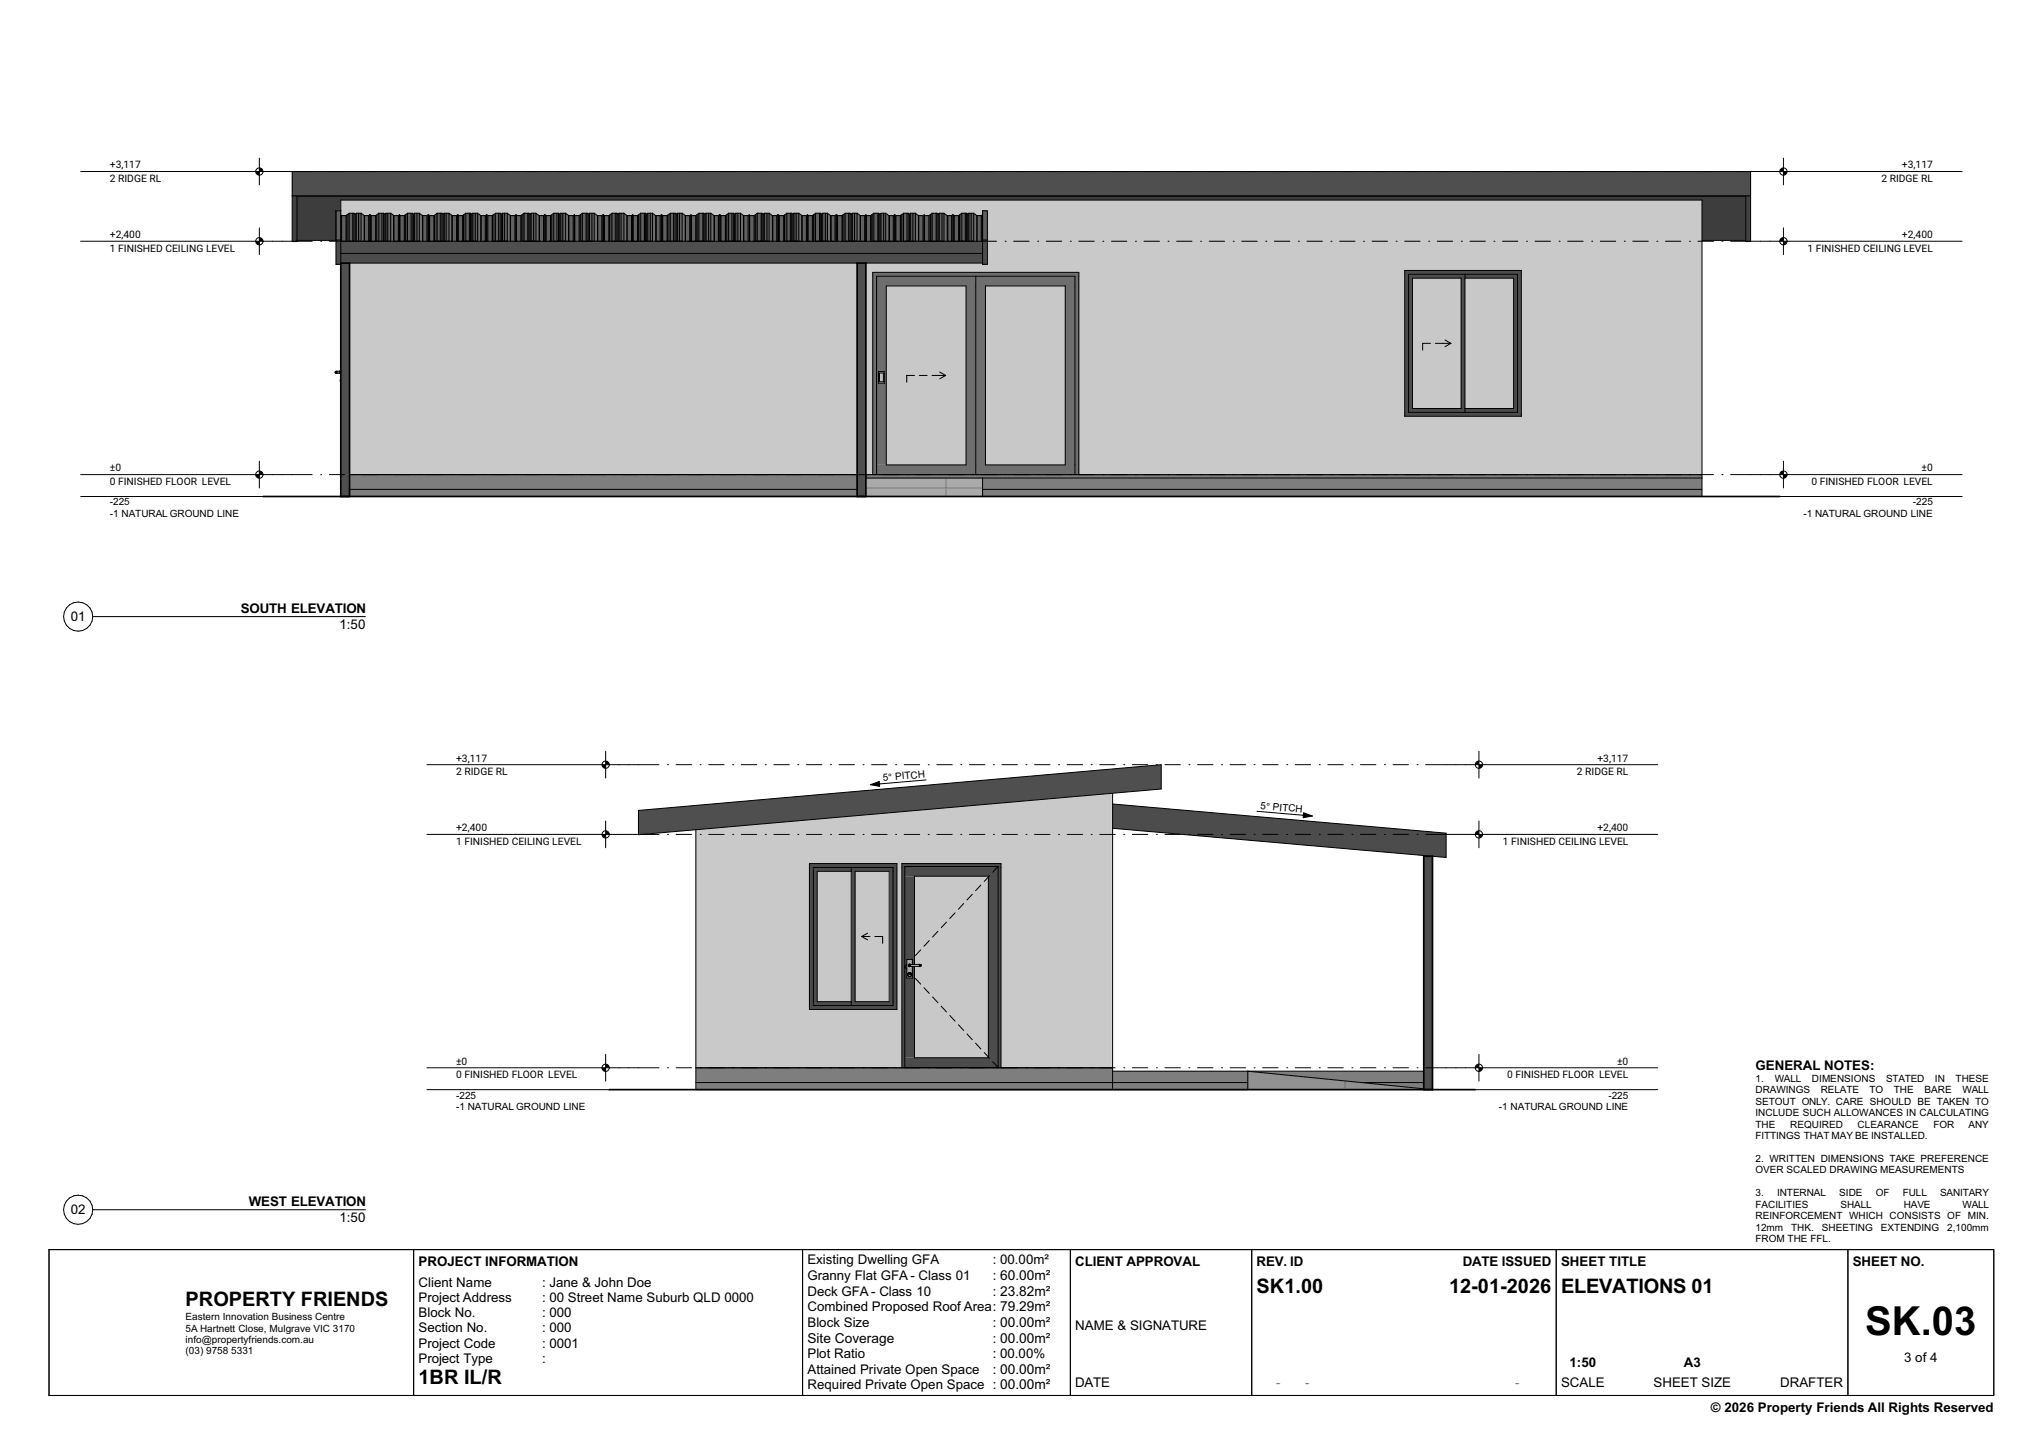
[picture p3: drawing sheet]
<svg xmlns="http://www.w3.org/2000/svg" width="420mm" height="297mm" viewBox="0 0 420 297" stroke-linecap="round" stroke-linejoin="round" font-family="sans-serif">
<defs><g id="words">
<text font-size="8.2" x="383.6" y="274.7">SK.03</text>
<g font-size="4.1">
<text x="38.2" y="268.6">PROPERTY FRIENDS</text>
<text x="258.5" y="265.8">SK1.00</text>
<text x="298" y="265.8">12-01-2026</text>
<text x="321.1" y="265.8">ELEVATIONS 01</text>
<text x="86.1" y="284.7">1BR IL/R</text>
</g>
<text font-size="2.8" x="166.1" y="276.2">Site Coverage</text>
<g font-size="2.7">
<text x="14.6" y="127.7">01</text>
<text x="49.5" y="126.1">SOUTH ELEVATION</text>
<text x="69.8" y="129.3">1:50</text>
<text x="361.1" y="220">GENERAL NOTES:</text>
<text x="14.6" y="249.7">02</text>
<text x="51.2" y="248.1">WEST ELEVATION</text>
<text x="69.8" y="251.3">1:50</text>
<text x="86.1" y="260.5">PROJECT INFORMATION</text>
<text x="166.1" y="260">Existing Dwelling GFA</text>
<text x="166.1" y="263.2">Granny Flat GFA - Class 01</text>
<text x="204.2" y="260">: 00.00m²</text>
<text x="204.2" y="263.2">: 60.00m²</text>
<text x="221.2" y="260.5">CLIENT APPROVAL</text>
<text x="258.5" y="260.5">REV. ID</text>
<text x="300.8" y="260.5">DATE ISSUED</text>
<text x="321.1" y="260.5">SHEET TITLE</text>
<text x="381.1" y="260.5">SHEET NO.</text>
<text x="86.1" y="264.6">Client Name</text>
<text x="86.1" y="267.8">Project Address</text>
<text x="111.5" y="264.6">: Jane &amp; John Doe</text>
<text x="111.5" y="267.8">: 00 Street Name Suburb QLD 0000</text>
<text x="166.1" y="266.5">Deck GFA - Class 10</text>
<text x="166.1" y="269.7">Combined Proposed Roof Area: 79.29m²</text>
<text x="204.2" y="266.5">: 23.82m²</text>
<text x="86.1" y="270.9">Block No.</text>
<text x="86.1" y="274">Section No.</text>
<text x="111.5" y="270.9">: 000</text>
<text x="111.5" y="274">: 000</text>
<text x="166.1" y="272.9">Block Size</text>
<text x="204.2" y="272.9">: 00.00m²</text>
<text x="221.2" y="273.6">NAME &amp; SIGNATURE</text>
<text x="86.1" y="277.2">Project Code</text>
<text x="86.1" y="280.3">Project Type</text>
<text x="111.5" y="277.2">: 0001</text>
<text x="111.5" y="280.3">:</text>
<text x="166.1" y="279.3">Plot Ratio</text>
<text x="204.2" y="276.2">: 00.00m²</text>
<text x="204.2" y="279.3">: 00.00%</text>
<text x="322.8" y="281.2">1:50</text>
<text x="346.3" y="281.2">A3</text>
<text x="391.6" y="280.2">3 of 4</text>
<text x="166.1" y="282.5">Attained Private Open Space</text>
<text x="166.1" y="285.8">Required Private Open Space : 00.00m²</text>
<text x="204.2" y="282.5">: 00.00m²</text>
<text x="221.2" y="285.3">DATE</text>
<text x="321.1" y="285.3">SCALE</text>
<text x="340.1" y="285.3">SHEET SIZE</text>
<text x="366.1" y="285.3">DRAFTER</text>
<text x="351.9" y="290.5">© 2026 Property Friends All Rights Reserved</text>
</g>
<g font-size="2.7" fill="#7f7f7f">
<text x="262.5" y="285.3">-</text>
<text x="268.5" y="285.3">-</text>
<text x="311.6" y="285.3">-</text>
</g>
<g font-size="2.1">
<text x="22.6" y="34.6">+3,117</text>
<text x="391.2" y="34.6">+3,117</text>
<text x="22.6" y="37.4">2 RIDGE RL</text>
<text x="387" y="37.4">2 RIDGE RL</text>
<text x="22.6" y="49">+2,400</text>
<text x="22.6" y="51.7">1 FINISHED CEILING LEVEL</text>
<text x="371.8" y="51.7">1 FINISHED CEILING LEVEL</text>
<text x="391.2" y="49">+2,400</text>
<text x="22.6" y="97">±0</text>
<text x="22.6" y="99.7">0 FINISHED FLOOR LEVEL</text>
<text x="372.6" y="99.7">0 FINISHED FLOOR LEVEL</text>
<text x="395.2" y="97">±0</text>
<text x="22.6" y="104">-225</text>
<text x="22.6" y="106.3">-1 NATURAL GROUND LINE</text>
<text x="370.9" y="106.3">-1 NATURAL GROUND LINE</text>
<text x="393.4" y="104">-225</text>
<text x="93.8" y="156.6">+3,117</text>
<text x="93.8" y="159.4">2 RIDGE RL</text>
<text x="181.6" y="160.7" transform="rotate(-5 181.6 160.7)">5° PITCH</text>
<text x="324.3" y="159.4">2 RIDGE RL</text>
<text x="328.6" y="156.6">+3,117</text>
<text x="259.2" y="166.4" transform="rotate(5 259.2 166.4)">5° PITCH</text>
<text x="93.8" y="171">+2,400</text>
<text x="93.8" y="173.7">1 FINISHED CEILING LEVEL</text>
<text x="309.1" y="173.7">1 FINISHED CEILING LEVEL</text>
<text x="328.6" y="171">+2,400</text>
<text x="93.8" y="219">±0</text>
<text x="93.8" y="221.7">0 FINISHED FLOOR LEVEL</text>
<text x="310" y="221.7">0 FINISHED FLOOR LEVEL</text>
<text x="332.6" y="219">±0</text>
<text x="93.8" y="226">-225</text>
<text x="330.8" y="226">-225</text>
<text x="361.1" y="222.5">1.</text>
<text x="361.1" y="224.9">DRAWINGS</text>
<text x="361.1" y="227.2">SETOUT ONLY. CARE SHOULD BE TAKEN TO</text>
<text x="365" y="222.5">WALL</text>
<text x="372.7" y="222.5">DIMENSIONS</text>
<text x="374.5" y="224.9">RELATE</text>
<text x="384.5" y="224.9">TO</text>
<text x="387.9" y="222.5">STATED</text>
<text x="389.5" y="224.9">THE</text>
<text x="395.8" y="224.9">BARE</text>
<text x="398" y="222.5">IN</text>
<text x="402.2" y="222.5">THESE</text>
<text x="403.6" y="224.9">WALL</text>
<text x="93.8" y="228.3">-1 NATURAL GROUND LINE</text>
<text x="308.3" y="228.3">-1 NATURAL GROUND LINE</text>
<text x="361.1" y="229.6">INCLUDE SUCH ALLOWANCES IN CALCULATING</text>
<text x="361.1" y="231.9">THE</text>
<text x="368.2" y="231.9">REQUIRED</text>
<text x="382.1" y="231.9">CLEARANCE</text>
<text x="397.7" y="231.9">FOR</text>
<text x="404.9" y="231.9">ANY</text>
<text x="361.1" y="234.3">FITTINGS THAT MAY BE INSTALLED.</text>
<text x="361.1" y="239">2. WRITTEN DIMENSIONS TAKE PREFERENCE</text>
<text x="361.1" y="241.4">OVER SCALED DRAWING MEASUREMENTS</text>
<text x="361.1" y="246.1">3.</text>
<text x="361.1" y="248.4">FACILITIES</text>
<text x="361.1" y="250.8">REINFORCEMENT WHICH CONSISTS OF MIN.</text>
<text x="365.5" y="246.1">INTERNAL</text>
<text x="378.3" y="246.1">SIDE</text>
<text x="378.5" y="248.4">SHALL</text>
<text x="385.8" y="246.1">OF</text>
<text x="391.4" y="246.1">FULL</text>
<text x="391.6" y="248.4">HAVE</text>
<text x="399" y="246.1">SANITARY</text>
<text x="403.6" y="248.4">WALL</text>
<text x="361.1" y="253.1">12mm</text>
<text x="361.1" y="255.5">FROM THE FFL.</text>
<text x="368.4" y="253.1">THK.</text>
<text x="374.7" y="253.1">SHEETING</text>
<text x="386.9" y="253.1">EXTENDING</text>
<text x="400.5" y="253.1">2,100mm</text>
<text x="38.2" y="271.5">Eastern Innovation Business Centre</text>
<text x="38.2" y="273.9">5A Hartnett Close, Mulgrave VIC 3170</text>
<text x="38.2" y="276.2">info@propertyfriends.com.au</text>
<text x="38.2" y="278.6">(03) 9758 5331</text>
</g>
</g></defs>
<!-- layer: Structural - Bearing -->
<path d="M202.1 98.3h148v3.8h-148z" fill-rule="evenodd" fill="#817e79"/>
<path d="M202.1 100.7h148" fill="none" stroke="#000" stroke-width=".21"/>
<!-- layer: Shell - Roof -->
<path d="M61.1 40.4h298v9h-9v-8.2h-280v2.2h-1v6h-8z" fill-rule="evenodd" fill="#3d3d3d"/>
<!-- layer: Shell - Roof Accessories -->
<path d="M60.1 35.3h300v5h-300z" fill-rule="evenodd" fill="#4f4f4f"/>
<path d="M60.1 40.3h300v9.4h-1v-9.3h-298v9.3h-1z" fill-rule="evenodd" fill="#404040"/>
<!-- layer: Interior - Furniture  -->
<path d="M178.1 98.3h24v3.8h-24z" fill-rule="evenodd" fill="#a8a8a8"/>
<path d="M178.1 98.3h24M194.6 98.3v3.8M178.1 100.3h24" fill="none" stroke="#7f7f7f" stroke-width=".21"/>
<!-- layer: Structural - Bearing -->
<g fill="#c9c9c9">
<path d="M70.1 41.2v3l.2 .1h.9l.6-.4h1l.2 .1 .3-.1h1l.6 .4h.9l.3-.2 .3 .2h.9l.6-.4h1l.2 .1 .3-.1h1l.6 .4h.9l.3-.2v.2h1l.6-.4h1l.2 .1 .3-.1h1l.6 .4h.9l.3-.2 .2 .2h1l.6-.4h1l.2 .1 .3-.1h1l.6 .4h.9l.3-.2v.2h.9l.7-.4h1l.2 .1 .3-.1h.9l.7 .4h.9l.3-.2 .2 .2h.9l.7-.4h1l.2 .1 .3-.1h.9l.7 .4h.9l.3-.2v.2h.9l.7-.4h1l.2 .1 .3-.1h.9l.7 .4h.9l.3-.2 .2 .2h.9l.7-.4h1l.2 .1 .3-.1h.9l.7 .4h.9l.3-.2v.2h.9l.7-.4h1l.2 .1 .2-.1h1l.7 .4h.9l.3-.2 .2 .2h.9l.7-.4h1l.2 .1 .2-.1h1l.7 .4h.9l.3-.2v.2h.9l.7-.4h1l.2 .1 .2-.1h1l.7 .4h.9l.2-.2 .3 .2h.9l.7-.4h1l.2 .1 .2-.1h1l.7 .4h.9l.2-.2 .1 .2h.9l.7-.4h.9l.3 .1 .2-.1h1l.7 .4h.9l.2-.2 .3 .2h.9l.7-.4h.9l.3 .1 .2-.1h1l.7 .4h.9l.2-.2 .1 .2h.9l.6-.4h1l.3 .1 .2-.1h1l.7 .4h.9l.2-.2 .3 .2h.9l.6-.4h1l.3 .1 .2-.1h1l.7 .4h.9l.2-.2 .1 .2h.9l.6-.4h1l.3 .1 .2-.1h1l.6 .4h.9l.3-.2 .3 .2h.9l.6-.4h1l.3 .1 .2-.1h1l.6 .4h1l.2-.2 .1 .2h.9l.6-.4h1l.3 .1 .2-.1h1l.6 .4h.9l.3-.2 .3 .2h.9l.6-.4h1l.3 .1 .2-.1h1l.6 .4h.9l.3-.2 .1 .2h.9l.6-.4h1l.2 .1 .3-.1h1l.6 .4h.9l.3-.2 .3 .2h.9l.6-.4h1l.2 .1 .3-.1h1l.6 .4h.9l.3-.2v-.7h1v11h-1v-.3h-24v43.5h1.4v-41.6h42.4v41.6h128.2v-56.4zM288.9 55.6h24v30h-24z" fill-rule="evenodd"/>
<path d="M71.9 54.1h104.4v43.5h-104.4z" fill-rule="evenodd"/>
</g>
<g fill="#4c4c4c">
<path d="M312.1 56.4h.8v28.4h-.8z" fill-rule="evenodd"/>
<path d="M288.9 56.4h.8v28.4h-.8z" fill-rule="evenodd"/>
<path d="M288.9 84.8h24v.8h-24z" fill-rule="evenodd"/>
<path d="M288.9 55.6h24v.8h-24z" fill-rule="evenodd"/>
<path d="M300.5 57.2h.8v26.8h-.8z" fill-rule="evenodd"/>
<path d="M289.7 57.2h.8v26.8h-.8z" fill-rule="evenodd"/>
<path d="M289.7 84h11.6v.8h-11.6z" fill-rule="evenodd"/>
<path d="M289.7 56.4h11.6v.8h-11.6z" fill-rule="evenodd"/>
</g>
<path d="M290.5 57.2h10v26.8h-10z" fill-rule="evenodd" fill="#c4cac7"/>
<g fill="#4c4c4c">
<path d="M311.3 57.2h.8v26.8h-.8z" fill-rule="evenodd"/>
<path d="M301.3 84h10.8v.8h-10.8z" fill-rule="evenodd"/>
<path d="M301.3 56.4h10.8v.8h-10.8z" fill-rule="evenodd"/>
</g>
<path d="M301.3 57.2h10v26.8h-10z" fill-rule="evenodd" fill="#c4cac7"/>
<g fill="#6e6e6e">
<path d="M179.5 56h42.4v.8h-42.4z" fill-rule="evenodd"/>
<path d="M200.7 56.8h20.4v2h-20.4z" fill-rule="evenodd"/>
</g>
<path d="M180.7 76.4v2.4h1.2v-2.4zM180.9 76.7h.8v1.8h-.8z" fill-rule="evenodd" fill="#b2b2bb"/>
<path d="M180.9 76.7h.8v1.8h-.8z" fill-rule="evenodd" fill="#bbbcc5"/>
<g fill="#6e6e6e">
<path d="M180.3 56.8h20.4v2h-20.4z" fill-rule="evenodd"/>
<path d="M200.7 95.6h20.4v2h-20.4z" fill-rule="evenodd"/>
<path d="M180.3 95.6h20.4v2h-20.4z" fill-rule="evenodd"/>
<path d="M179.5 56.8h.8v40.8h-.8z" fill-rule="evenodd"/>
<path d="M221.1 56.8h.8v40.8h-.8z" fill-rule="evenodd"/>
<path d="M219.1 58.8h2v36.8h-2z" fill-rule="evenodd"/>
<path d="M200.7 58.8h2v36.8h-2z" fill-rule="evenodd"/>
</g>
<path d="M202.7 58.8h16.4v36.8h-16.4z" fill-rule="evenodd" fill="#c4cac7"/>
<g fill="#6e6e6e">
<path d="M198.7 58.8h2v36.8h-2z" fill-rule="evenodd"/>
<path d="M180.3 58.8v36.8h2v-36.8zM180.7 76.4h1.2v2.4h-1.2z" fill-rule="evenodd"/>
</g>
<path d="M182.3 58.8h16.4v36.8h-16.4z" fill-rule="evenodd" fill="#c4cac7"/>
<path d="M69 76.7l.1 .1z" fill-rule="evenodd" fill="#9e9fa6"/>
<path d="M68.9 76.6l.1 .1z" fill-rule="evenodd" fill="#95959c"/>
<path d="M69 76.4l-.1 .2z" fill-rule="evenodd" fill="#78787e"/>
<path d="M69 76.4h.1z" fill-rule="evenodd" fill="#b2b2bb"/>
<path d="M69 76.7l.2 .1z" fill-rule="evenodd" fill="#95959c"/>
<g fill="#818288">
<path d="M69 76.6l.1 .1z" fill-rule="evenodd"/>
<path d="M69 76.4h.1v.2h-.1z" fill-rule="evenodd"/>
</g>
<path d="M69 76.4h.2z" fill-rule="evenodd" fill="#bbbcc5"/>
<path d="M69.3 76.7l.2 .1z" fill-rule="evenodd" fill="#8b8b92"/>
<path d="M69.3 76.6h.2v.1h-.2z" fill-rule="evenodd" fill="#78787e"/>
<path d="M69.3 76.4h.2v.2h-.2z" fill-rule="evenodd" fill="#c5c6cf"/>
<path d="M69.4 76.4h.1z" fill-rule="evenodd" fill="#d8d9e3"/>
<g fill="#8b8b92">
<path d="M69.5 76.7l.4 .1z" fill-rule="evenodd"/>
<path d="M69.5 76.6h.4v.1h-.4z" fill-rule="evenodd"/>
</g>
<path d="M69.5 76.4h.4v.2h-.4z" fill-rule="evenodd" fill="#cfcfd9"/>
<path d="M69.5 76.4h.4z" fill-rule="evenodd" fill="#e2e3ed"/>
<path d="M69.9 76.6h.2v.1z" fill-rule="evenodd" fill="#95959c"/>
<path d="M69.9 76.7l.2 .1z" fill-rule="evenodd" fill="#78787e"/>
<path d="M69.9 76.8h.2z" fill-rule="evenodd" fill="#8b8b92"/>
<g fill="#d8d9e3">
<path d="M69.9 76.3h.2z" fill-rule="evenodd"/>
<path d="M69.9 76.4h.2z" fill-rule="evenodd"/>
</g>
<path d="M69.9 76.4h.2v.2z" fill-rule="evenodd" fill="#c5c6cf"/>
<path d="M70 78.5l.1 .2z" fill-rule="evenodd" fill="#78787e"/>
<path d="M70 78.7l.1 .1z" fill-rule="evenodd" fill="#818288"/>
<path d="M70 78.1v.2z" fill-rule="evenodd" fill="#bbbcc5"/>
<path d="M70 78.3l.1 .2z" fill-rule="evenodd" fill="#9e9fa6"/>
<path d="M70 78.3v.1z" fill-rule="evenodd" fill="#6e6e74"/>
<path d="M70 78.2v.1z" fill-rule="evenodd" fill="#a8a9b0"/>
<path d="M69.1 76.7l.3 .1z" fill-rule="evenodd" fill="#8b8b92"/>
<path d="M69.1 76.6h.2v.1z" fill-rule="evenodd" fill="#78787e"/>
<path d="M69.1 76.4h.2v.2h-.2z" fill-rule="evenodd" fill="#a8a9b0"/>
<path d="M69.1 76.4h.3z" fill-rule="evenodd" fill="#cfcfd9"/>
<path d="M71.9 97.6h104.4v4.5h-104.4z" fill-rule="evenodd" fill="#817e79"/>
<path d="M71.9 97.6h104.4M71.9 100.7h104.4" fill="none" stroke="#000" stroke-width=".21"/>
<path d="M178.1 97.6h172v.7h-172z" fill-rule="evenodd" fill="#817e79"/>
<path d="M178.1 97.6h172" fill="none" stroke="#000" stroke-width=".21"/>
<g fill="#4f4f4f">
<path d="M70.1 54.1h1.8v48h-1.8z" fill-rule="evenodd"/>
<path d="M176.3 54.1h1.8v48h-1.8z" fill-rule="evenodd"/>
</g>
<!-- layer: Shell - Roof -->
<path d="M70.1 52.1h132v2h-132z" fill-rule="evenodd" fill="#4c4c4c"/>
<!-- layer: Shell - Roof Accessories -->
<path d="M69.1 43.4h1v6h-1z" fill-rule="evenodd" fill="#5e5e5e"/>
<path d="M69.1 49.4h1v5h-1z" fill-rule="evenodd" fill="#4c4c4c"/>
<path d="M202.1 43.4h1v6h-1z" fill-rule="evenodd" fill="#5e5e5e"/>
<path d="M202.1 49.4h1v5h-1z" fill-rule="evenodd" fill="#4c4c4c"/>
<path d="M70.1 49.6h132v2.5h-132z" fill-rule="evenodd" fill="#4f4f4f"/>
<path d="M190.1 44.3v5.3" fill="none" stroke="#6d6d6d" stroke-width=".21"/>
<path d="M190.2 44.3h.9v5.3h-.9z" fill-rule="evenodd" fill="#5e5e5e"/>
<path d="M191.1 44.3l.6-.4v5.7h-.6z" fill-rule="evenodd" fill="#404040"/>
<path d="M191.7 43.9h1v5.7h-1z" fill-rule="evenodd" fill="#5e5e5e"/>
<path d="M192.7 43.9l.2 .1v5.6h-.2z" fill-rule="evenodd" fill="#6d6d6d"/>
<path d="M192.9 44l.3-.1v5.7h-.3z" fill-rule="evenodd" fill="#404040"/>
<path d="M193.2 43.9h1v5.7h-1z" fill-rule="evenodd" fill="#5e5e5e"/>
<path d="M194.2 43.9l.6 .4v5.3h-.6z" fill-rule="evenodd" fill="#6d6d6d"/>
<path d="M194.8 44.3h.9v5.3h-.9z" fill-rule="evenodd" fill="#5e5e5e"/>
<path d="M195.9 44.1v5.5" fill="none" stroke="#404040" stroke-width=".26"/>
<path d="M196.1 44.1v5.5" fill="none" stroke="#6d6d6d" stroke-width=".26"/>
<path d="M196.3 44.3h.9v5.3h-.9z" fill-rule="evenodd" fill="#5e5e5e"/>
<path d="M197.2 44.3l.6-.4v5.7h-.6z" fill-rule="evenodd" fill="#404040"/>
<path d="M197.8 43.9h1v5.7h-1z" fill-rule="evenodd" fill="#5e5e5e"/>
<path d="M198.8 43.9l.2 .1v5.6h-.2z" fill-rule="evenodd" fill="#6d6d6d"/>
<path d="M199 44l.3-.1v5.7h-.3z" fill-rule="evenodd" fill="#404040"/>
<path d="M199.3 43.9h1v5.7h-1z" fill-rule="evenodd" fill="#5e5e5e"/>
<path d="M200.3 43.9l.6 .4v5.3h-.6z" fill-rule="evenodd" fill="#6d6d6d"/>
<path d="M200.9 44.3h.9v5.3h-.9z" fill-rule="evenodd" fill="#5e5e5e"/>
<path d="M202 44.1v5.5" fill="none" stroke="#404040" stroke-width=".26"/>
<g fill="#4f4f4f">
<path d="M191.7 49.6h1z" fill-rule="evenodd"/>
<path d="M193.2 49.6h1z" fill-rule="evenodd"/>
<path d="M197.8 49.6h1z" fill-rule="evenodd"/>
<path d="M199.3 49.6h1z" fill-rule="evenodd"/>
</g>
<path d="M179.7 43.9h1v5.7h-1z" fill-rule="evenodd" fill="#5e5e5e"/>
<path d="M180.7 43.9l.3 .1v5.6h-.3z" fill-rule="evenodd" fill="#6d6d6d"/>
<path d="M181 44l.2-.1v5.7h-.2z" fill-rule="evenodd" fill="#404040"/>
<path d="M181.2 43.9h1v5.7h-1z" fill-rule="evenodd" fill="#5e5e5e"/>
<path d="M182.2 43.9l.6 .4v5.3h-.6z" fill-rule="evenodd" fill="#6d6d6d"/>
<path d="M182.8 44.3h.9v5.3h-.9z" fill-rule="evenodd" fill="#5e5e5e"/>
<path d="M183.9 44.1v5.5" fill="none" stroke="#404040" stroke-width=".26"/>
<path d="M184.1 44.1v5.5" fill="none" stroke="#6d6d6d" stroke-width=".26"/>
<path d="M184.3 44.3h.9v5.3h-.9z" fill-rule="evenodd" fill="#5e5e5e"/>
<path d="M185.2 44.3l.6-.4v5.7h-.6z" fill-rule="evenodd" fill="#404040"/>
<path d="M185.8 43.9h1v5.7h-1z" fill-rule="evenodd" fill="#5e5e5e"/>
<path d="M186.8 43.9l.3 .1v5.6h-.3z" fill-rule="evenodd" fill="#6d6d6d"/>
<path d="M187.1 44l.2-.1v5.7h-.2z" fill-rule="evenodd" fill="#404040"/>
<path d="M187.3 43.9h1v5.7h-1z" fill-rule="evenodd" fill="#5e5e5e"/>
<path d="M188.3 43.9l.6 .4v5.3h-.6z" fill-rule="evenodd" fill="#6d6d6d"/>
<path d="M188.9 44.3h.9v5.3h-.9z" fill-rule="evenodd" fill="#5e5e5e"/>
<path d="M190 44.1v5.5" fill="none" stroke="#404040" stroke-width=".26"/>
<g fill="#4f4f4f">
<path d="M179.7 49.6h1z" fill-rule="evenodd"/>
<path d="M181.2 49.6h1z" fill-rule="evenodd"/>
<path d="M185.8 49.6h1z" fill-rule="evenodd"/>
<path d="M187.3 49.6h1z" fill-rule="evenodd"/>
</g>
<path d="M178.1 44.3v5.3" fill="none" stroke="#6d6d6d" stroke-width=".21"/>
<path d="M178.2 44.3h.9v5.3h-.9z" fill-rule="evenodd" fill="#5e5e5e"/>
<path d="M179.1 44.3l.6-.4v5.7h-.6z" fill-rule="evenodd" fill="#404040"/>
<path d="M166.2 44.3v5.3" fill="none" stroke="#6d6d6d" stroke-width=".21"/>
<path d="M166.2 44.3h.9v5.3h-.9z" fill-rule="evenodd" fill="#5e5e5e"/>
<path d="M167.1 44.3l.6-.4v5.7h-.6z" fill-rule="evenodd" fill="#404040"/>
<path d="M167.7 43.9h1v5.7h-1z" fill-rule="evenodd" fill="#5e5e5e"/>
<path d="M168.7 43.9l.3 .1v5.6h-.3z" fill-rule="evenodd" fill="#6d6d6d"/>
<path d="M169 44l.2-.1v5.7h-.2z" fill-rule="evenodd" fill="#404040"/>
<path d="M167.7 49.6h1z" fill-rule="evenodd" fill="#4f4f4f"/>
<path d="M169.2 43.9h1v5.7h-1z" fill-rule="evenodd" fill="#5e5e5e"/>
<path d="M170.2 43.9l.6 .4v5.3h-.6z" fill-rule="evenodd" fill="#6d6d6d"/>
<path d="M170.8 44.3h.9v5.3h-.9z" fill-rule="evenodd" fill="#5e5e5e"/>
<path d="M171.9 44.1v5.5" fill="none" stroke="#404040" stroke-width=".27"/>
<path d="M172.1 44.1v5.5" fill="none" stroke="#6d6d6d" stroke-width=".26"/>
<path d="M172.3 44.3h.9v5.3h-.9z" fill-rule="evenodd" fill="#5e5e5e"/>
<path d="M173.2 44.3l.6-.4v5.7h-.6z" fill-rule="evenodd" fill="#404040"/>
<path d="M173.8 43.9h1v5.7h-1z" fill-rule="evenodd" fill="#5e5e5e"/>
<path d="M174.8 43.9l.3 .1v5.6h-.3z" fill-rule="evenodd" fill="#6d6d6d"/>
<path d="M175.1 44l.2-.1v5.7h-.2z" fill-rule="evenodd" fill="#404040"/>
<path d="M175.3 43.9h1v5.7h-1z" fill-rule="evenodd" fill="#5e5e5e"/>
<path d="M176.3 43.9l.6 .4v5.3h-.6z" fill-rule="evenodd" fill="#6d6d6d"/>
<path d="M176.9 44.3h1v5.3h-1z" fill-rule="evenodd" fill="#5e5e5e"/>
<path d="M178 44.1v5.5" fill="none" stroke="#404040" stroke-width=".26"/>
<g fill="#4f4f4f">
<path d="M169.2 49.6h1z" fill-rule="evenodd"/>
<path d="M173.8 49.6h1z" fill-rule="evenodd"/>
<path d="M175.3 49.6h1z" fill-rule="evenodd"/>
</g>
<path d="M154.2 44.3v5.3" fill="none" stroke="#6d6d6d" stroke-width=".21"/>
<path d="M154.2 44.3h.9v5.3h-.9z" fill-rule="evenodd" fill="#5e5e5e"/>
<path d="M155.1 44.3l.6-.4v5.7h-.6z" fill-rule="evenodd" fill="#404040"/>
<path d="M155.7 43.9h1v5.7h-1z" fill-rule="evenodd" fill="#5e5e5e"/>
<path d="M156.7 43.9l.3 .1v5.6h-.3z" fill-rule="evenodd" fill="#6d6d6d"/>
<path d="M157 44l.2-.1v5.7h-.2z" fill-rule="evenodd" fill="#404040"/>
<path d="M157.2 43.9h1v5.7h-1z" fill-rule="evenodd" fill="#5e5e5e"/>
<path d="M158.2 43.9l.7 .4v5.3h-.7z" fill-rule="evenodd" fill="#6d6d6d"/>
<path d="M158.9 44.3h.9v5.3h-.9z" fill-rule="evenodd" fill="#5e5e5e"/>
<path d="M159.9 44.1v5.5" fill="none" stroke="#404040" stroke-width=".26"/>
<path d="M160.2 44.1v5.5" fill="none" stroke="#6d6d6d" stroke-width=".26"/>
<path d="M160.3 44.3h.9v5.3h-.9z" fill-rule="evenodd" fill="#5e5e5e"/>
<path d="M161.2 44.3l.6-.4v5.7h-.6z" fill-rule="evenodd" fill="#404040"/>
<path d="M161.8 43.9h1v5.7h-1z" fill-rule="evenodd" fill="#5e5e5e"/>
<path d="M162.8 43.9l.3 .1v5.6h-.3z" fill-rule="evenodd" fill="#6d6d6d"/>
<path d="M163.1 44l.2-.1v5.7h-.2z" fill-rule="evenodd" fill="#404040"/>
<path d="M163.3 43.9h1v5.7h-1z" fill-rule="evenodd" fill="#5e5e5e"/>
<path d="M164.3 43.9l.7 .4v5.3h-.7z" fill-rule="evenodd" fill="#6d6d6d"/>
<path d="M165 44.3h.9v5.3h-.9z" fill-rule="evenodd" fill="#5e5e5e"/>
<path d="M166 44.1v5.5" fill="none" stroke="#404040" stroke-width=".26"/>
<g fill="#4f4f4f">
<path d="M155.7 49.6h1z" fill-rule="evenodd"/>
<path d="M157.2 49.6h1z" fill-rule="evenodd"/>
<path d="M161.8 49.6h1z" fill-rule="evenodd"/>
<path d="M163.3 49.6h1z" fill-rule="evenodd"/>
</g>
<path d="M142.2 44.3v5.3" fill="none" stroke="#6d6d6d" stroke-width=".21"/>
<path d="M142.2 44.3h.9v5.3h-.9z" fill-rule="evenodd" fill="#5e5e5e"/>
<path d="M143.1 44.3l.7-.4v5.7h-.7z" fill-rule="evenodd" fill="#404040"/>
<path d="M143.8 43.9h.9v5.7h-.9z" fill-rule="evenodd" fill="#5e5e5e"/>
<path d="M144.7 43.9l.3 .1v5.6h-.3z" fill-rule="evenodd" fill="#6d6d6d"/>
<path d="M145 44l.2-.1v5.7h-.2z" fill-rule="evenodd" fill="#404040"/>
<path d="M145.2 43.9h1v5.7h-1z" fill-rule="evenodd" fill="#5e5e5e"/>
<path d="M146.2 43.9l.7 .4v5.3h-.7z" fill-rule="evenodd" fill="#6d6d6d"/>
<path d="M146.9 44.3h.9v5.3h-.9z" fill-rule="evenodd" fill="#5e5e5e"/>
<path d="M147.9 44.1v5.5" fill="none" stroke="#404040" stroke-width=".26"/>
<path d="M148.2 44.1v5.5" fill="none" stroke="#6d6d6d" stroke-width=".26"/>
<path d="M148.3 44.3h.9v5.3h-.9z" fill-rule="evenodd" fill="#5e5e5e"/>
<path d="M149.2 44.3l.7-.4v5.7h-.7z" fill-rule="evenodd" fill="#404040"/>
<path d="M149.9 43.9h.9v5.7h-.9z" fill-rule="evenodd" fill="#5e5e5e"/>
<path d="M150.8 43.9l.3 .1v5.6h-.3z" fill-rule="evenodd" fill="#6d6d6d"/>
<path d="M151.1 44l.2-.1v5.7h-.2z" fill-rule="evenodd" fill="#404040"/>
<path d="M151.3 43.9h1v5.7h-1z" fill-rule="evenodd" fill="#5e5e5e"/>
<path d="M152.3 43.9l.7 .4v5.3h-.7z" fill-rule="evenodd" fill="#6d6d6d"/>
<path d="M153 44.3h.9v5.3h-.9z" fill-rule="evenodd" fill="#5e5e5e"/>
<path d="M154 44.1v5.5" fill="none" stroke="#404040" stroke-width=".26"/>
<g fill="#4f4f4f">
<path d="M143.8 49.6h.9z" fill-rule="evenodd"/>
<path d="M145.2 49.6h1z" fill-rule="evenodd"/>
<path d="M149.9 49.6h.9z" fill-rule="evenodd"/>
<path d="M151.3 49.6h1z" fill-rule="evenodd"/>
</g>
<path d="M130.2 44.3v5.3" fill="none" stroke="#6d6d6d" stroke-width=".21"/>
<path d="M130.2 44.3h.9v5.3h-.9z" fill-rule="evenodd" fill="#5e5e5e"/>
<path d="M131.1 44.3l.7-.4v5.7h-.7z" fill-rule="evenodd" fill="#404040"/>
<path d="M131.8 43.9h1v5.7h-1z" fill-rule="evenodd" fill="#5e5e5e"/>
<path d="M132.8 43.9l.2 .1v5.6h-.2z" fill-rule="evenodd" fill="#6d6d6d"/>
<path d="M133 44l.2-.1v5.7h-.2z" fill-rule="evenodd" fill="#404040"/>
<path d="M133.2 43.9h1v5.7h-1z" fill-rule="evenodd" fill="#5e5e5e"/>
<path d="M134.2 43.9l.7 .4v5.3h-.7z" fill-rule="evenodd" fill="#6d6d6d"/>
<path d="M134.9 44.3h.9v5.3h-.9z" fill-rule="evenodd" fill="#5e5e5e"/>
<path d="M135.9 44.1v5.5" fill="none" stroke="#404040" stroke-width=".26"/>
<path d="M136.2 44.1v5.5" fill="none" stroke="#6d6d6d" stroke-width=".26"/>
<path d="M136.3 44.3h.9v5.3h-.9z" fill-rule="evenodd" fill="#5e5e5e"/>
<path d="M137.2 44.3l.7-.4v5.7h-.7z" fill-rule="evenodd" fill="#404040"/>
<path d="M137.9 43.9h1v5.7h-1z" fill-rule="evenodd" fill="#5e5e5e"/>
<path d="M138.9 43.9l.2 .1v5.6h-.2z" fill-rule="evenodd" fill="#6d6d6d"/>
<path d="M139.1 44l.2-.1v5.7h-.2z" fill-rule="evenodd" fill="#404040"/>
<path d="M139.3 43.9h1v5.7h-1z" fill-rule="evenodd" fill="#5e5e5e"/>
<path d="M140.3 43.9l.7 .4v5.3h-.7z" fill-rule="evenodd" fill="#6d6d6d"/>
<path d="M141 44.3h.9v5.3h-.9z" fill-rule="evenodd" fill="#5e5e5e"/>
<path d="M142 44.1v5.5" fill="none" stroke="#404040" stroke-width=".26"/>
<g fill="#4f4f4f">
<path d="M131.8 49.6h1z" fill-rule="evenodd"/>
<path d="M133.2 49.6h1z" fill-rule="evenodd"/>
<path d="M137.9 49.6h1z" fill-rule="evenodd"/>
<path d="M139.3 49.6h1z" fill-rule="evenodd"/>
</g>
<path d="M118.2 44.3v5.3" fill="none" stroke="#6d6d6d" stroke-width=".21"/>
<path d="M118.2 44.3h.9v5.3h-.9z" fill-rule="evenodd" fill="#5e5e5e"/>
<path d="M119.1 44.3l.7-.4v5.7h-.7z" fill-rule="evenodd" fill="#404040"/>
<path d="M119.8 43.9h1v5.7h-1z" fill-rule="evenodd" fill="#5e5e5e"/>
<path d="M120.8 43.9l.2 .1v5.6h-.2z" fill-rule="evenodd" fill="#6d6d6d"/>
<path d="M121 44l.2-.1v5.7h-.2z" fill-rule="evenodd" fill="#404040"/>
<path d="M121.2 43.9h1v5.7h-1z" fill-rule="evenodd" fill="#5e5e5e"/>
<path d="M122.2 43.9l.7 .4v5.3h-.7z" fill-rule="evenodd" fill="#6d6d6d"/>
<path d="M122.9 44.3h.9v5.3h-.9z" fill-rule="evenodd" fill="#5e5e5e"/>
<path d="M123.9 44.1v5.5" fill="none" stroke="#404040" stroke-width=".26"/>
<path d="M124.2 44.1v5.5" fill="none" stroke="#6d6d6d" stroke-width=".26"/>
<path d="M124.3 44.3h.9v5.3h-.9z" fill-rule="evenodd" fill="#5e5e5e"/>
<path d="M125.2 44.3l.7-.4v5.7h-.7z" fill-rule="evenodd" fill="#404040"/>
<path d="M125.9 43.9h1v5.7h-1z" fill-rule="evenodd" fill="#5e5e5e"/>
<path d="M126.9 43.9l.2 .1v5.6h-.2z" fill-rule="evenodd" fill="#6d6d6d"/>
<path d="M127.1 44l.2-.1v5.7h-.2z" fill-rule="evenodd" fill="#404040"/>
<path d="M127.3 43.9h1v5.7h-1z" fill-rule="evenodd" fill="#5e5e5e"/>
<path d="M128.3 43.9l.7 .4v5.3h-.7z" fill-rule="evenodd" fill="#6d6d6d"/>
<path d="M129 44.3h.9v5.3h-.9z" fill-rule="evenodd" fill="#5e5e5e"/>
<path d="M130 44.1v5.5" fill="none" stroke="#404040" stroke-width=".26"/>
<g fill="#4f4f4f">
<path d="M119.8 49.6h1z" fill-rule="evenodd"/>
<path d="M121.2 49.6h1z" fill-rule="evenodd"/>
<path d="M125.9 49.6h1z" fill-rule="evenodd"/>
<path d="M127.3 49.6h1z" fill-rule="evenodd"/>
</g>
<path d="M106.2 44.3v5.3" fill="none" stroke="#6d6d6d" stroke-width=".21"/>
<path d="M106.2 44.3h.9v5.3h-.9z" fill-rule="evenodd" fill="#5e5e5e"/>
<path d="M107.1 44.3l.7-.4v5.7h-.7z" fill-rule="evenodd" fill="#404040"/>
<path d="M107.8 43.9h1v5.7h-1z" fill-rule="evenodd" fill="#5e5e5e"/>
<path d="M108.8 43.9l.2 .1v5.6h-.2z" fill-rule="evenodd" fill="#6d6d6d"/>
<path d="M109 44l.3-.1v5.7h-.3z" fill-rule="evenodd" fill="#404040"/>
<path d="M109.3 43.9h.9v5.7h-.9z" fill-rule="evenodd" fill="#5e5e5e"/>
<path d="M110.2 43.9l.7 .4v5.3h-.7z" fill-rule="evenodd" fill="#6d6d6d"/>
<path d="M110.9 44.3h.9v5.3h-.9z" fill-rule="evenodd" fill="#5e5e5e"/>
<path d="M111.9 44.1v5.5" fill="none" stroke="#404040" stroke-width=".26"/>
<path d="M112.2 44.1v5.5" fill="none" stroke="#6d6d6d" stroke-width=".26"/>
<path d="M112.3 44.3h.9v5.3h-.9z" fill-rule="evenodd" fill="#5e5e5e"/>
<path d="M113.2 44.3l.7-.4v5.7h-.7z" fill-rule="evenodd" fill="#404040"/>
<path d="M113.9 43.9h1v5.7h-1z" fill-rule="evenodd" fill="#5e5e5e"/>
<path d="M114.9 43.9l.2 .1v5.6h-.2z" fill-rule="evenodd" fill="#6d6d6d"/>
<path d="M115.1 44l.3-.1v5.7h-.3z" fill-rule="evenodd" fill="#404040"/>
<path d="M115.4 43.9h.9v5.7h-.9z" fill-rule="evenodd" fill="#5e5e5e"/>
<path d="M116.3 43.9l.7 .4v5.3h-.7z" fill-rule="evenodd" fill="#6d6d6d"/>
<path d="M117 44.3h.9v5.3h-.9z" fill-rule="evenodd" fill="#5e5e5e"/>
<path d="M118 44.1v5.5" fill="none" stroke="#404040" stroke-width=".26"/>
<g fill="#4f4f4f">
<path d="M107.8 49.6h1z" fill-rule="evenodd"/>
<path d="M109.3 49.6h.9z" fill-rule="evenodd"/>
<path d="M113.9 49.6h1z" fill-rule="evenodd"/>
<path d="M115.4 49.6h.9z" fill-rule="evenodd"/>
</g>
<path d="M94.2 44.3v5.3" fill="none" stroke="#6d6d6d" stroke-width=".21"/>
<path d="M94.2 44.3h.9v5.3h-.9z" fill-rule="evenodd" fill="#5e5e5e"/>
<path d="M95.1 44.3l.7-.4v5.7h-.7z" fill-rule="evenodd" fill="#404040"/>
<path d="M95.8 43.9h1v5.7h-1z" fill-rule="evenodd" fill="#5e5e5e"/>
<path d="M96.8 43.9l.2 .1v5.6h-.2z" fill-rule="evenodd" fill="#6d6d6d"/>
<path d="M97 44l.3-.1v5.7h-.3z" fill-rule="evenodd" fill="#404040"/>
<path d="M97.3 43.9h.9v5.7h-.9z" fill-rule="evenodd" fill="#5e5e5e"/>
<path d="M98.2 43.9l.7 .4v5.3h-.7z" fill-rule="evenodd" fill="#6d6d6d"/>
<path d="M98.9 44.3h.9v5.3h-.9z" fill-rule="evenodd" fill="#5e5e5e"/>
<path d="M99.9 44.1v5.5" fill="none" stroke="#404040" stroke-width=".26"/>
<path d="M100.2 44.1v5.5" fill="none" stroke="#6d6d6d" stroke-width=".26"/>
<path d="M100.3 44.3h.9v5.3h-.9z" fill-rule="evenodd" fill="#5e5e5e"/>
<path d="M101.2 44.3l.7-.4v5.7h-.7z" fill-rule="evenodd" fill="#404040"/>
<path d="M101.9 43.9h1v5.7h-1z" fill-rule="evenodd" fill="#5e5e5e"/>
<path d="M102.9 43.9l.2 .1v5.6h-.2z" fill-rule="evenodd" fill="#6d6d6d"/>
<path d="M103.1 44l.3-.1v5.7h-.3z" fill-rule="evenodd" fill="#404040"/>
<path d="M103.4 43.9h.9v5.7h-.9z" fill-rule="evenodd" fill="#5e5e5e"/>
<path d="M104.3 43.9l.7 .4v5.3h-.7z" fill-rule="evenodd" fill="#6d6d6d"/>
<path d="M105 44.3h.9v5.3h-.9z" fill-rule="evenodd" fill="#5e5e5e"/>
<path d="M106 44.1v5.5" fill="none" stroke="#404040" stroke-width=".26"/>
<g fill="#4f4f4f">
<path d="M95.8 49.6h1z" fill-rule="evenodd"/>
<path d="M97.3 49.6h1z" fill-rule="evenodd"/>
<path d="M101.9 49.6h1z" fill-rule="evenodd"/>
<path d="M103.4 49.6h1z" fill-rule="evenodd"/>
</g>
<path d="M82.2 44.3v5.3" fill="none" stroke="#6d6d6d" stroke-width=".21"/>
<path d="M82.2 44.3h1v5.3h-1z" fill-rule="evenodd" fill="#5e5e5e"/>
<path d="M83.2 44.3l.6-.4v5.7h-.6z" fill-rule="evenodd" fill="#404040"/>
<path d="M83.8 43.9h1v5.7h-1z" fill-rule="evenodd" fill="#5e5e5e"/>
<path d="M84.8 43.9l.2 .1v5.6h-.2z" fill-rule="evenodd" fill="#6d6d6d"/>
<path d="M85 44l.3-.1v5.7h-.3z" fill-rule="evenodd" fill="#404040"/>
<path d="M85.3 43.9h1v5.7h-1z" fill-rule="evenodd" fill="#5e5e5e"/>
<path d="M86.3 43.9l.6 .4v5.3h-.6z" fill-rule="evenodd" fill="#6d6d6d"/>
<path d="M86.9 44.3h.9v5.3h-.9z" fill-rule="evenodd" fill="#5e5e5e"/>
<path d="M88 44.1v5.5" fill="none" stroke="#404040" stroke-width=".26"/>
<path d="M88.2 44.1v5.5" fill="none" stroke="#6d6d6d" stroke-width=".26"/>
<path d="M88.3 44.3h1v5.3h-1z" fill-rule="evenodd" fill="#5e5e5e"/>
<path d="M89.3 44.3l.6-.4v5.7h-.6z" fill-rule="evenodd" fill="#404040"/>
<path d="M89.9 43.9h1v5.7h-1z" fill-rule="evenodd" fill="#5e5e5e"/>
<path d="M90.9 43.9l.2 .1v5.6h-.2z" fill-rule="evenodd" fill="#6d6d6d"/>
<path d="M91.1 44l.3-.1v5.7h-.3z" fill-rule="evenodd" fill="#404040"/>
<path d="M91.4 43.9h1v5.7h-1z" fill-rule="evenodd" fill="#5e5e5e"/>
<path d="M92.4 43.9l.6 .4v5.3h-.6z" fill-rule="evenodd" fill="#6d6d6d"/>
<path d="M93 44.3h.9v5.3h-.9z" fill-rule="evenodd" fill="#5e5e5e"/>
<path d="M94.1 44.1v5.5" fill="none" stroke="#404040" stroke-width=".26"/>
<g fill="#4f4f4f">
<path d="M83.8 49.6h1z" fill-rule="evenodd"/>
<path d="M85.3 49.6h1z" fill-rule="evenodd"/>
<path d="M89.9 49.6h1z" fill-rule="evenodd"/>
<path d="M91.4 49.6h1z" fill-rule="evenodd"/>
</g>
<path d="M78.9 43.9l.2 .1v5.6h-.2z" fill-rule="evenodd" fill="#6d6d6d"/>
<path d="M79.1 44l.3-.1v5.7h-.3z" fill-rule="evenodd" fill="#404040"/>
<path d="M79.4 43.9h1v5.7h-1z" fill-rule="evenodd" fill="#5e5e5e"/>
<path d="M80.4 43.9l.6 .4v5.3h-.6z" fill-rule="evenodd" fill="#6d6d6d"/>
<path d="M81 44.3h.9v5.3h-.9z" fill-rule="evenodd" fill="#5e5e5e"/>
<path d="M82.1 44.1v5.5" fill="none" stroke="#404040" stroke-width=".26"/>
<path d="M79.4 49.6h1z" fill-rule="evenodd" fill="#4f4f4f"/>
<path d="M70.2 44.2v5.4" fill="none" stroke="#6d6d6d" stroke-width=".21"/>
<path d="M70.3 44.3h.9v5.3h-.9z" fill-rule="evenodd" fill="#5e5e5e"/>
<path d="M71.2 44.3l.6-.4v5.7h-.6z" fill-rule="evenodd" fill="#404040"/>
<path d="M71.8 43.9h1v5.7h-1z" fill-rule="evenodd" fill="#5e5e5e"/>
<path d="M72.8 43.9l.2 .1v5.6h-.2z" fill-rule="evenodd" fill="#6d6d6d"/>
<path d="M73 44l.3-.1v5.7h-.3z" fill-rule="evenodd" fill="#404040"/>
<path d="M73.3 43.9h1v5.7h-1z" fill-rule="evenodd" fill="#5e5e5e"/>
<path d="M74.3 43.9l.6 .4v5.3h-.6z" fill-rule="evenodd" fill="#6d6d6d"/>
<path d="M74.9 44.3h.9v5.3h-.9z" fill-rule="evenodd" fill="#5e5e5e"/>
<path d="M76 44.1v5.5" fill="none" stroke="#404040" stroke-width=".26"/>
<path d="M76.2 44.1v5.5" fill="none" stroke="#6d6d6d" stroke-width=".26"/>
<path d="M76.4 44.3h.9v5.3h-.9z" fill-rule="evenodd" fill="#5e5e5e"/>
<path d="M77.3 44.3l.6-.4v5.7h-.6z" fill-rule="evenodd" fill="#404040"/>
<path d="M77.9 43.9h1v5.7h-1z" fill-rule="evenodd" fill="#5e5e5e"/>
<g fill="#4f4f4f">
<path d="M71.8 49.6h1z" fill-rule="evenodd"/>
<path d="M73.3 49.6h1z" fill-rule="evenodd"/>
<path d="M77.9 49.6h1z" fill-rule="evenodd"/>
</g>
<!-- layer: Structural - Bearing -->
<g fill="none" stroke="#000" stroke-width=".21">
<path d="M70.1 43.4v-2.2h280v60.9h-148v-3.8h148M182.3 58.8h16.4v36.8h-16.4zM200.7 56.8v40.8M202.7 58.8h16.4v36.8h-16.4zM288.9 55.6h24v30h-24zM289.7 56.4h22.4v28.4h-22.4zM290.5 57.2h10v26.8h-10zM301.3 56.4v28.4M301.3 57.2h10v26.8h-10M69 76.4v.3M69.1 76.4v.3M69.3 76.4v.3"/>
<path d="M69.9 76.4h-.8l-.2 .2 .2 .2h.8M70 78.1v.3M70.1 76.3h-.2v.5h.2M70.1 78v.9M180.7 76.4h1.2v2.4h-1.2zM180.9 76.7h.8v1.8h-.8zM188.1 77.2h-1.6v1.4M189.1 77.2h1.6M191.7 77.2h2.8M193.3 76.5l1.2 .7M194.5 77.2l-1.2 .7M294.2 70.6h-1.6v1.4"/>
<path d="M295.2 70.6h3.2M297.2 69.9l1.2 .7M298.4 70.6l-1.2 .7M71.9 97.6h104.4M178.1 97.6h172M179.5 97.6v-41.6h42.4v41.6M180.3 97.6v-40.8h40.8v40.8M71.9 102.1h104.4"/>
</g>
<!-- layer: Shell - Roof -->
<path d="M69.1 49.4h-8v-9h298v9h-9M71.9 54.1h104.4M178.1 54.1h24" fill="none" stroke="#000" stroke-width=".21"/>
<!-- layer: Shell - Roof Accessories -->
<g fill="none" stroke="#000" stroke-width=".21">
<path d="M60.1 40.3h300M61.1 49.4v.3h-1v-14.4h300v14.4h-1v-.3M69.1 43.4h1v11h-1zM69.1 49.4h1M70.1 49.6h132M70.1 52.1h132M70.1 44.2l.2 .1M70.2 44.3v5.3M70.3 44.3h.9M70.3 44.3v5.3M71.2 44.3v5.3M71.4 44.2v5.4"/>
<path d="M71.8 43.9h1M71.8 43.9v5.7M71.8 43.9l-.6 .4M71.8 49.6h.1M72.6 43.9v5.7M72.8 43.9v5.7M72.8 43.9l.2 .1M72.8 49.6h.1M73 44v5.6M73.3 43.9h1M73.3 43.9v5.7M73.3 43.9l-.3 .1"/>
<path d="M73.3 49.6h.1M73.8 43.9v5.7M74.3 43.9v5.7M74.3 43.9l.6 .4M74.3 49.6h.1M74.9 44.3h.9M74.9 44.3v5.3M75 44.3v5.3M75.8 44.3v5.3M76.1 44.1v5.5M76.1 44.1l-.3 .2M76.1 44.1l.3 .2"/>
<path d="M76.2 44.2v5.4M76.4 44.3h.9M76.4 44.3v5.3M77.3 44.3v5.3M77.4 44.3v5.3M77.9 43.9h1M77.9 43.9v5.7M77.9 43.9l-.6 .4M77.9 49.6h.1M78.6 43.9v5.7M78.9 43.9v5.7M78.9 43.9l.2 .1"/>
<path d="M78.9 49.6h.1M79.1 44v5.6M79.4 43.9h1M79.4 43.9v5.7M79.4 43.9l-.3 .1M79.4 49.6h.1M79.8 43.9v5.7M80.4 43.9v5.7M80.4 43.9l.6 .4M80.4 49.6h.1M81 44.3v5.3M81 44.3h.9"/>
<path d="M81.9 44.3l.3-.2v5.5M81.9 44.3v5.3M82.2 44.3h.1M82.2 44.3h1M82.2 44.3v5.3M83.2 44.3v5.3M83.4 44.2v5.4M83.8 43.9h1M83.8 43.9v5.7M83.8 43.9l-.6 .4M83.8 49.6h.1M84.6 43.9v5.7"/>
<path d="M84.8 43.9v5.7M84.8 43.9l.2 .1M84.8 49.6h.1M85 44v5.6M85.3 43.9h1M85.3 43.9v5.7M85.3 43.9l-.3 .1M85.3 49.6h.1M85.8 43.9v5.7M86.3 43.9v5.7M86.3 43.9l.6 .4M86.3 49.6h.1"/>
<path d="M86.9 44.3h.9M86.9 44.3v5.3M87 44.3v5.3M87.8 44.3v5.3M88.1 44.1v5.5M88.1 44.1l-.3 .2M88.1 44.1l.2 .2M88.2 44.2v5.4M88.3 44.3h1M88.3 44.3v5.3M89.3 44.3v5.3M89.4 44.3v5.3"/>
<path d="M89.9 43.9h1M89.9 43.9v5.7M89.9 43.9l-.6 .4M90.6 43.9v5.7M90.9 43.9v5.7M90.9 43.9l.2 .1M90.9 49.6h.1M91.1 44v5.6M91.4 43.9h1M91.4 43.9v5.7M91.4 43.9l-.3 .1M91.4 49.6h.1"/>
<path d="M91.8 43.9v5.7M92.4 43.9v5.7M92.4 43.9l.6 .4M92.4 49.6h.1M93 44.3v5.3M93 44.3h.9M93.9 44.3v5.3M93.9 44.3l.3-.2v5.5M94.2 44.2v5.4M94.2 44.3h.1M94.2 44.3h.9M94.2 44.3v5.3"/>
<path d="M95.1 44.3v5.3M95.4 44.2v5.4M95.8 43.9h1M95.8 43.9v5.7M95.8 43.9l-.7 .4M95.8 49.6h.1M96.6 43.9v5.7M96.8 43.9v5.7M96.8 43.9l.2 .1M96.8 49.6h.1M97 44v5.6M97.3 43.9h.9"/>
<path d="M97.3 43.9v5.7M97.3 43.9l-.3 .1M97.3 49.6h.1M97.8 43.9v5.7M98.2 43.9v5.7M98.2 43.9l.7 .4M98.2 49.6h.1M98.9 44.3h.9M98.9 44.3v5.3M99 44.3v5.3M99.8 44.3v5.3M100.1 44.1v5.5"/>
<path d="M100.1 44.1l-.3 .2M100.1 44.1l.2 .2M100.2 44.2v5.4M100.3 44.3h.9M100.3 44.3v5.3M101.2 44.3v5.3M101.4 44.3v5.3M101.9 43.9h1M101.9 43.9v5.7M101.9 43.9l-.7 .4M101.9 49.6h.1M102.6 43.9v5.7"/>
<path d="M102.9 43.9v5.7M102.9 43.9l.2 .1M102.9 49.6h.1M103.1 44v5.6M103.4 43.9h.9M103.4 43.9v5.7M103.4 43.9l-.3 .1M103.4 49.6h.1M103.8 43.9v5.7M104.3 43.9v5.7M104.3 43.9l.7 .4M104.3 49.6h.1"/>
<path d="M105 44.3v5.3M105 44.3h.9M105.9 44.3v5.3M105.9 44.3l.3-.2v5.5M106.2 44.2v5.4M106.2 44.3h.1M106.2 44.3h.9M106.2 44.3v5.3M107.1 44.3v5.3M107.4 44.2v5.4M107.8 43.9h1M107.8 43.9v5.7"/>
<path d="M107.8 43.9l-.7 .4M107.8 49.6h.1M108.6 43.9v5.7M108.8 43.9v5.7M108.8 43.9l.2 .1M108.8 49.6h.1M109 44v5.6M109.3 43.9h.9M109.3 43.9v5.7M109.3 43.9l-.3 .1M109.3 49.6h.1M109.8 43.9v5.7"/>
<path d="M110.2 43.9v5.7M110.2 43.9l.7 .4M110.2 49.6h.1M110.9 44.3h.9M110.9 44.3v5.3M111 44.3v5.3M111.8 44.3v5.3M112.1 44.1v5.5M112.1 44.1l-.3 .2M112.1 44.1l.2 .2M112.2 44.2v5.4M112.3 44.3h.9"/>
<path d="M112.3 44.3v5.3M113.2 44.3v5.3M113.4 44.3v5.3M113.9 43.9h1M113.9 43.9v5.7M113.9 43.9l-.7 .4M113.9 49.6h.1M114.6 43.9v5.7M114.9 43.9v5.7M114.9 43.9l.2 .1M114.9 49.6h.1M115.1 44v5.6"/>
<path d="M115.4 43.9h.9M115.4 43.9v5.7M115.4 43.9l-.3 .1M115.4 49.6h.1M115.8 43.9v5.7M116.3 43.9v5.7M116.3 43.9l.7 .4M116.3 49.6h.1M117 44.3v5.3M117 44.3h.9M117.9 44.3l.3-.2v5.5M117.9 44.3v5.3"/>
<path d="M118.2 44.3h.1M118.2 44.3h.9M118.2 44.3v5.3M119.1 44.3v5.3M119.4 44.2v5.4M119.8 43.9h1M119.8 43.9v5.7M119.8 43.9l-.7 .4M119.8 49.6h.1M120.6 43.9v5.7M120.8 43.9v5.7M120.8 43.9l.2 .1"/>
<path d="M120.8 49.6h.1M121 44v5.6M121.2 43.9h1M121.2 43.9v5.7M121.2 43.9l-.2 .1M121.2 49.6h.1M121.8 43.9v5.7M122.2 43.9v5.7M122.2 43.9l.7 .4M122.2 49.6h.1M122.9 44.3h.9M122.9 44.3v5.3"/>
<path d="M123 44.3v5.3M123.8 44.3v5.3M124.1 44.1v5.5M124.1 44.1l-.3 .2M124.1 44.1l.2 .2M124.2 44.2v5.4M124.3 44.3h.9M124.3 44.3v5.3M125.2 44.3v5.3M125.4 44.3v5.3M125.9 43.9h1M125.9 43.9v5.7"/>
<path d="M125.9 43.9l-.7 .4M125.9 49.6h.1M126.6 43.9v5.7M126.9 43.9v5.7M126.9 43.9l.2 .1M126.9 49.6h.1M127.1 44v5.6M127.3 43.9h1M127.3 43.9v5.7M127.3 43.9l-.2 .1M127.3 49.6h.1M127.8 43.9v5.7"/>
<path d="M128.3 43.9v5.7M128.3 43.9l.7 .4M128.3 49.6h.1M129 44.3v5.3M129 44.3h.9M129.9 44.3l.3-.2v5.5M129.9 44.3v5.3M130.2 44.3h.1M130.2 44.3h.9M130.2 44.3v5.3M131.1 44.3v5.3M131.4 44.2v5.4"/>
<path d="M131.8 43.9h1M131.8 43.9v5.7M131.8 43.9l-.7 .4M131.8 49.6h.1M132.6 43.9v5.7M132.8 43.9v5.7M132.8 43.9l.2 .1M132.8 49.6h.1M133 44v5.6M133.2 43.9h1M133.2 43.9v5.7M133.2 43.9l-.2 .1"/>
<path d="M133.2 49.6h.1M133.8 43.9v5.7M134.2 43.9v5.7M134.2 43.9l.7 .4M134.2 49.6h.1M134.9 44.3h.9M134.9 44.3v5.3M135 44.3v5.3M135.8 44.3v5.3M136 44.1v5.5M136 44.1l-.2 .2M136 44.1l.3 .2"/>
<path d="M136.2 44.2v5.4M136.3 44.3h.9M136.3 44.3v5.3M137.2 44.3v5.3M137.4 44.2v5.4M137.9 43.9h1M137.9 43.9v5.7M137.9 43.9l-.7 .4M137.9 49.6h.1M138.6 43.9v5.7M138.9 43.9v5.7M138.9 43.9l.2 .1"/>
<path d="M138.9 49.6h.1M139.1 44v5.6M139.3 43.9h1M139.3 43.9v5.7M139.3 43.9l-.2 .1M139.3 49.6h.1M139.8 43.9v5.7M140.3 43.9v5.7M140.3 43.9l.7 .4M140.3 49.6h.1M141 44.3v5.3M141 44.3h.9"/>
<path d="M141.9 44.3v5.3M141.9 44.3l.2-.2v5.5M142.1 44.3h.1M142.2 44.3v5.3M142.2 44.3h.9M143.1 44.3v5.3M143.4 44.2v5.4M143.8 43.9h.9M143.8 43.9v5.7M143.8 43.9l-.7 .4M143.8 49.6h.1M144.6 43.9v5.7"/>
<path d="M144.7 43.9v5.7M144.7 43.9l.3 .1M144.7 49.6h.1M145 44v5.6M145.2 43.9h1M145.2 43.9v5.7M145.2 43.9l-.2 .1M145.2 49.6h.1M145.8 43.9v5.7M146.2 43.9v5.7M146.2 43.9l.7 .4M146.2 49.6h.1"/>
<path d="M146.9 44.3h.9M146.9 44.3v5.3M147 44.3v5.3M147.8 44.3v5.3M148 44.1v5.5M148 44.1l-.2 .2M148 44.1l.3 .2M148.2 44.2v5.4M148.3 44.3h.9M148.3 44.3v5.3M149.2 44.3v5.3M149.4 44.2v5.4"/>
<path d="M149.9 43.9h.9M149.9 43.9v5.7M149.9 43.9l-.7 .4M149.9 49.6h.1M150.6 43.9v5.7M150.8 43.9v5.7M150.8 43.9l.3 .1M150.8 49.6h.1M151.1 44v5.6M151.3 43.9h1M151.3 43.9v5.7M151.3 43.9l-.2 .1"/>
<path d="M151.3 49.6h.1M151.8 43.9v5.7M152.3 43.9v5.7M152.3 43.9l.7 .4M152.3 49.6h.1M153 44.3v5.3M153 44.3h.9M153.9 44.3l.2-.2v5.5M153.9 44.3v5.3M154.1 44.3h.1M154.2 44.3h.9M154.2 44.3v5.3"/>
<path d="M155.1 44.3v5.3M155.4 44.2v5.4M155.7 43.9h1M155.7 43.9v5.7M155.7 43.9l-.6 .4M155.7 49.6h.1M156.6 43.9v5.7M156.7 43.9v5.7M156.7 43.9l.3 .1M156.7 49.6h.1M157 44v5.6M157.2 43.9h1"/>
<path d="M157.2 43.9v5.7M157.2 43.9l-.2 .1M157.2 49.6h.1M157.8 43.9v5.7M158.2 43.9v5.7M158.2 43.9l.7 .4M158.2 49.6h.1M158.9 44.3h.9M158.9 44.3v5.3M159 44.3v5.3M159.8 44.3v5.3M160 44.1v5.5"/>
<path d="M160 44.1l-.2 .2M160 44.1l.3 .2M160.2 44.2v5.4M160.3 44.3h.9M160.3 44.3v5.3M161.2 44.3v5.3M161.4 44.2v5.4M161.8 43.9h1M161.8 43.9v5.7M161.8 43.9l-.6 .4M161.8 49.6h.1M162.6 43.9v5.7"/>
<path d="M162.8 43.9v5.7M162.8 43.9l.3 .1M162.8 49.6h.1M163.1 44v5.6M163.3 43.9h1M163.3 43.9v5.7M163.3 43.9l-.2 .1M163.3 49.6h.1M163.8 43.9v5.7M164.3 43.9v5.7M164.3 43.9l.7 .4M164.3 49.6h.1"/>
<path d="M165 44.3v5.3M165 44.3h.9M165.9 44.3l.2-.2v5.5M165.9 44.3v5.3M166.1 44.3h.1M166.2 44.3h.9M166.2 44.3v5.3M167.1 44.3v5.3M167.4 44.2v5.4M167.7 43.9h1M167.7 43.9v5.7M167.7 43.9l-.6 .4"/>
<path d="M167.7 49.6h.1M168.6 43.9v5.7M168.7 43.9v5.7M168.7 43.9l.3 .1M168.7 49.6h.1M169 44v5.6M169.2 43.9h1M169.2 43.9v5.7M169.2 43.9l-.2 .1M169.2 49.6h.1M169.8 43.9v5.7M170.2 43.9v5.7"/>
<path d="M170.2 43.9l.6 .4M170.2 49.6h.1M170.8 44.3h.9M170.8 44.3v5.3M171 44.3v5.3M171.7 44.3v5.3M172 44.1v5.5M172 44.1l-.3 .2M172 44.1l.3 .2M172.2 44.3v5.3M172.3 44.3h.9M172.3 44.3v5.3"/>
<path d="M173.2 44.3v5.3M173.4 44.2v5.4M173.8 43.9h1M173.8 43.9v5.7M173.8 43.9l-.6 .4M173.8 49.6h.1M174.6 43.9v5.7M174.8 43.9v5.7M174.8 43.9l.3 .1M174.8 49.6h.1M175.1 44v5.6M175.3 43.9h1"/>
<path d="M175.3 43.9v5.7M175.3 43.9l-.2 .1M175.3 49.6h.1M175.8 43.9v5.7M176.3 43.9v5.7M176.3 43.9l.6 .4M176.3 49.6h.1M176.9 44.3h.9M176.9 44.3v5.3M177.8 44.3v5.3M177.8 44.3l.3-.2v5.5M178.1 44.3h.1"/>
<path d="M178.2 44.3v5.3M178.2 44.3h.9M179.1 44.3v5.3M179.4 44.1v5.5M179.7 43.9h1M179.7 43.9v5.7M179.7 43.9l-.6 .4M179.7 49.6h.1M180.6 43.9v5.7M180.7 43.9v5.7M180.7 43.9l.3 .1M181 44v5.6"/>
<path d="M181.2 43.9h1M181.2 43.9v5.7M181.2 43.9l-.2 .1M181.2 49.6h.1M181.8 43.9v5.7M182.2 43.9v5.7M182.2 43.9l.6 .4M182.2 49.6h.1M182.8 44.3h.9M182.8 44.3v5.3M183 44.3v5.3M183.7 44.3v5.3"/>
<path d="M184 44.1v5.5M184 44.1l-.3 .2M184 44.1l.3 .2M184.2 44.3v5.3M184.3 44.3h.9M184.3 44.3v5.3M185.2 44.3v5.3M185.4 44.2v5.4M185.8 43.9h1M185.8 43.9v5.7M185.8 43.9l-.6 .4M185.8 49.6h.1"/>
<path d="M186.6 43.9v5.7M186.8 43.9v5.7M186.8 43.9l.3 .1M186.8 49.6h.1M187.1 44v5.6M187.3 43.9h1M187.3 43.9v5.7M187.3 43.9l-.2 .1M187.3 49.6h.1M187.8 43.9v5.7M188.3 43.9v5.7M188.3 43.9l.6 .4"/>
<path d="M188.3 49.6h.1M188.9 44.3h.9M188.9 44.3v5.3M189 44.3v5.3M189.8 44.3v5.3M189.8 44.3l.3-.2v5.5M190.1 44.3h.1M190.2 44.3v5.3M190.2 44.3h.9M191.1 44.3v5.3M191.4 44.1v5.5M191.7 43.9h1"/>
<path d="M191.7 43.9v5.7M191.7 43.9l-.6 .4M191.7 49.6h.1M192.6 43.9v5.7M192.7 43.9v5.7M192.7 43.9l.2 .1M192.7 49.6h.1M192.9 44v5.6M193.2 43.9h1M193.2 43.9v5.7M193.2 43.9l-.3 .1M193.2 49.6h.1"/>
<path d="M193.8 43.9v5.7M194.2 43.9v5.7M194.2 43.9l.6 .4M194.2 49.6h.1M194.8 44.3v5.3M194.8 44.3h.9M195 44.3v5.3M195.7 44.3v5.3M196 44.1v5.5M196 44.1l-.3 .2M196 44.1l.3 .2M196.2 44.3v5.3"/>
<path d="M196.3 44.3v5.3M196.3 44.3h.9M197.2 44.3v5.3M197.4 44.2v5.4M197.8 43.9h1M197.8 43.9v5.7M197.8 43.9l-.6 .4M197.8 49.6h.1M198.6 43.9v5.7M198.8 43.9v5.7M198.8 43.9l.2 .1M198.8 49.6h.1"/>
<path d="M199 44v5.6M199.3 43.9h1M199.3 43.9v5.7M199.3 43.9l-.3 .1M199.3 49.6h.1M199.8 43.9v5.7M200.3 43.9v5.7M200.3 43.9l.6 .4M200.3 49.6h.1M200.9 44.3v5.3M200.9 44.3h.9M201.8 44.3v5.3"/>
<path d="M202.1 49.4h1M202.1 43.4h1v11h-1zM202.1 44.1l-.3 .2"/>
</g>
<!-- layer: Interior - Furniture  -->
<path d="M178.1 98.3h24M178.1 102.1h24" fill="none" stroke="#000" stroke-width=".21"/>
<!-- layer: Structural - Bearing -->
<path d="M70.1 54.1h1.8v48h-1.8v-47.7M176.3 54.1h1.8v48h-1.8z" fill="none" stroke="#000" stroke-width=".35"/>
<!-- layer: Site - Property Line -->
<path d="M16.6 102.1h37.5M366.1 102.1h37.5" fill="none" stroke="#000" stroke-width=".21"/>
<path d="M54.1 102.1h312" fill="none" stroke="#000" stroke-width=".35"/>
<g fill="none" stroke="#000" stroke-width=".21">
<path d="M16.6 35.3h47.6M53.3 32.5v5.5M66 35.3h.1M67.7 35.3h3.2M72.7 35.3h.1M74.4 35.3h3.2M79.4 35.3h.1M81.1 35.3h3.2M86.1 35.3h.1M87.8 35.3h3.2M92.8 35.3h.1M94.5 35.3h3.2"/>
<path d="M99.5 35.3h.1M101.2 35.3h3.2M106.2 35.3h.1M108 35.3h3.1M112.9 35.3h.1M114.7 35.3h3.1M119.6 35.3h.1M121.4 35.3h3.1M126.3 35.3h.1M128.1 35.3h3.1M133 35.3h.1M134.8 35.3h3.1"/>
<path d="M139.7 35.3h.1M141.5 35.3h3.1M146.4 35.3h.1M148.2 35.3h3.1M153.1 35.3h.1M154.9 35.3h3.1M159.8 35.3h.1M161.6 35.3h3.1M166.5 35.3h.1M168.3 35.3h3.2M173.2 35.3h.1M175 35.3h3.2"/>
<path d="M179.9 35.3h.1M181.7 35.3h3.2M186.6 35.3h.1M188.4 35.3h3.2M193.3 35.3h.1M195.1 35.3h3.2M200 35.3h.1M201.8 35.3h3.2M206.7 35.3h.1M208.5 35.3h3.2M213.4 35.3h.1M215.2 35.3h3.2"/>
<path d="M220.1 35.3h.1M221.9 35.3h3.2M226.8 35.3h.1M228.6 35.3h3.2M233.5 35.3h.1M235.3 35.3h3.2M240.2 35.3h.1M242 35.3h3.2M246.9 35.3h.1M248.7 35.3h3.2M253.6 35.3h.1M255.4 35.3h3.2"/>
<path d="M260.4 35.3h.1M262.1 35.3h3.2M267.1 35.3h.1M268.8 35.3h3.2M273.8 35.3h.1M275.5 35.3h3.2M280.5 35.3h.1M282.2 35.3h3.2M287.2 35.3h.1M288.9 35.3h3.2M293.9 35.3h.1M295.6 35.3h3.2"/>
<path d="M300.6 35.3h.1M302.3 35.3h3.2M307.3 35.3h.1M309 35.3h3.2M314 35.3h.1M315.7 35.3h3.2M320.7 35.3h.1M322.4 35.3h3.2M327.4 35.3h.1M329.1 35.3h3.2M334.1 35.3h.1M335.8 35.3h3.2"/>
<path d="M340.8 35.3h.1M342.5 35.3h3.2M347.5 35.3h.1M349.3 35.3h3.1M354.2 35.3h.1M356 35.3h47.6M366.8 32.5v5.5M16.6 49.6h47.6M53.3 46.9v5.5M66 49.6h.1M67.7 49.6h3.2M72.7 49.6h.1"/>
<path d="M74.4 49.6h3.2M79.4 49.6h.1M81.1 49.6h3.2M86.1 49.6h.1M87.8 49.6h3.2M92.8 49.6h.1M94.5 49.6h3.2M99.5 49.6h.1M101.2 49.6h3.2M106.2 49.6h.1M108 49.6h3.1M112.9 49.6h.1"/>
<path d="M114.7 49.6h3.1M119.6 49.6h.1M121.4 49.6h3.1M126.3 49.6h.1M128.1 49.6h3.1M133 49.6h.1M134.8 49.6h3.1M139.7 49.6h.1M141.5 49.6h3.1M146.4 49.6h.1M148.2 49.6h3.1M153.1 49.6h.1"/>
<path d="M154.9 49.6h3.1M159.8 49.6h.1M161.6 49.6h3.1M166.5 49.6h.1M168.3 49.6h3.2M173.2 49.6h.1M175 49.6h3.2M179.9 49.6h.1M181.7 49.6h3.2M186.6 49.6h.1M188.4 49.6h3.2M193.3 49.6h.1"/>
<path d="M195.1 49.6h3.2M200 49.6h.1M201.8 49.6h3.2M206.7 49.6h.1M208.5 49.6h3.2M213.4 49.6h.1M215.2 49.6h3.2M220.1 49.6h.1M221.9 49.6h3.2M226.8 49.6h.1M228.6 49.6h3.2M233.5 49.6h.1"/>
<path d="M235.3 49.6h3.2M240.2 49.6h.1M242 49.6h3.2M246.9 49.6h.1M248.7 49.6h3.2M253.6 49.6h.1M255.4 49.6h3.2M260.4 49.6h.1M262.1 49.6h3.2M267.1 49.6h.1M268.8 49.6h3.2M273.8 49.6h.1"/>
<path d="M275.5 49.6h3.2M280.5 49.6h.1M282.2 49.6h3.2M287.2 49.6h.1M288.9 49.6h3.2M293.9 49.6h.1M295.6 49.6h3.2M300.6 49.6h.1M302.3 49.6h3.2M307.3 49.6h.1M309 49.6h3.2M314 49.6h.1"/>
<path d="M315.7 49.6h3.2M320.7 49.6h.1M322.4 49.6h3.2M327.4 49.6h.1M329.1 49.6h3.2M334.1 49.6h.1M335.8 49.6h3.2M340.8 49.6h.1M342.5 49.6h3.2M347.5 49.6h.1M349.3 49.6h3.1M354.2 49.6h.1"/>
<path d="M356 49.6h47.6M366.8 46.9v5.5M16.6 97.6h47.6M53.3 94.9v5.5M66 97.6h.1M67.7 97.6h3.2M72.7 97.6h.1M74.4 97.6h3.2M79.4 97.6h.1M81.1 97.6h3.2M86.1 97.6h.1M87.8 97.6h3.2"/>
<path d="M92.8 97.6h.1M94.5 97.6h3.2M99.5 97.6h.1M101.2 97.6h3.2M106.2 97.6h.1M108 97.6h3.1M112.9 97.6h.1M114.7 97.6h3.1M119.6 97.6h.1M121.4 97.6h3.1M126.3 97.6h.1M128.1 97.6h3.1"/>
<path d="M133 97.6h.1M134.8 97.6h3.1M139.7 97.6h.1M141.5 97.6h3.1M146.4 97.6h.1M148.2 97.6h3.1M153.1 97.6h.1M154.9 97.6h3.1M159.8 97.6h.1M161.6 97.6h3.1M166.5 97.6h.1M168.3 97.6h3.2"/>
<path d="M173.2 97.6h.1M175 97.6h3.2M179.9 97.6h.1M181.7 97.6h3.2M186.6 97.6h.1M188.4 97.6h3.2M193.3 97.6h.1M195.1 97.6h3.2M200 97.6h.1M201.8 97.6h3.2M206.7 97.6h.1M208.5 97.6h3.2"/>
<path d="M213.4 97.6h.1M215.2 97.6h3.2M220.1 97.6h.1M221.9 97.6h3.2M226.8 97.6h.1M228.6 97.6h3.2M233.5 97.6h.1M235.3 97.6h3.2M240.2 97.6h.1M242 97.6h3.2M246.9 97.6h.1M248.7 97.6h3.2"/>
<path d="M253.6 97.6h.1M255.4 97.6h3.2M260.4 97.6h.1M262.1 97.6h3.2M267.1 97.6h.1M268.8 97.6h3.2M273.8 97.6h.1M275.5 97.6h3.2M280.5 97.6h.1M282.2 97.6h3.2M287.2 97.6h.1M288.9 97.6h3.2"/>
<path d="M293.9 97.6h.1M295.6 97.6h3.2M300.6 97.6h.1M302.3 97.6h3.2M307.3 97.6h.1M309 97.6h3.2M314 97.6h.1M315.7 97.6h3.2M320.7 97.6h.1M322.4 97.6h3.2M327.4 97.6h.1M329.1 97.6h3.2"/>
<path d="M334.1 97.6h.1M335.8 97.6h3.2M340.8 97.6h.1M342.5 97.6h3.2M347.5 97.6h.1M349.3 97.6h3.1M354.2 97.6h.1M356 97.6h47.6M366.8 94.9v5.5"/>
<circle cx="53.3" cy="35.3" r=".75"/>
<circle cx="366.8" cy="35.3" r=".75"/>
<circle cx="53.3" cy="49.6" r=".75"/>
<circle cx="366.8" cy="49.6" r=".75"/>
<circle cx="53.3" cy="97.6" r=".75"/>
<circle cx="366.8" cy="97.6" r=".75"/>
</g>
<g fill="#000">
<path d="M53.3 34.5l.4 .1 .4 .7h-.8z" fill-rule="evenodd"/>
<path d="M52.6 35.3h.7v.7l-.3-.1z" fill-rule="evenodd"/>
<path d="M366.4 34.6l.4-.1v.8h-.7z" fill-rule="evenodd"/>
<path d="M366.8 35.3h.8l-.1 .4-.7 .3z" fill-rule="evenodd"/>
<path d="M53.3 48.9l.4 .1 .4 .6h-.8z" fill-rule="evenodd"/>
<path d="M52.6 49.6h.7v.8l-.3-.1z" fill-rule="evenodd"/>
<path d="M366.4 49l.4-.1v.7h-.7z" fill-rule="evenodd"/>
<path d="M366.8 49.6h.8l-.1 .4-.7 .4z" fill-rule="evenodd"/>
<path d="M53.3 96.9l.4 .1 .4 .6h-.8z" fill-rule="evenodd"/>
<path d="M52.6 97.6h.7v.8l-.6-.4z" fill-rule="evenodd"/>
<path d="M366.4 97l.4-.1v.7h-.7z" fill-rule="evenodd"/>
<path d="M366.8 97.6h.8l-.1 .4-.7 .4z" fill-rule="evenodd"/>
</g>
<!-- layer: Structural - Bearing -->
<path d="M228.7 163.2v56.4" fill="none" stroke="#c9c9c9" stroke-width=".21"/>
<g fill="#c9c9c9">
<path d="M143.1 170.7v48.9h42.4v-42h20.4v42h22.7v-56.4zM166.5 177.6h18v30h-18z" fill-rule="evenodd"/>
<path d="M197.9 219.6h1.4z" fill-rule="evenodd"/>
</g>
<!-- layer: Interior - Furniture  -->
<path d="M186.3 219.6h11.6" fill="none" stroke="#c9c9c9" stroke-width=".21"/>
<!-- layer: Structural - Bearing -->
<path d="M200.1 219.6h3.1" fill="none" stroke="#c9c9c9" stroke-width=".21"/>
<path d="M205 219.6h.1z" fill-rule="evenodd" fill="#c9c9c9"/>
<path d="M199.3 219.6h.8z" fill-rule="evenodd" fill="#4c4c4c"/>
<!-- layer: Interior - Furniture  -->
<path d="M203.2 219.6h1.8z" fill-rule="evenodd" fill="#c9c9c9"/>
<!-- layer: Structural - Bearing -->
<path d="M185.5 177.6h20.4v.8h-.6v-.2h-19.2v.2h-.6z" fill-rule="evenodd" fill="#4c4c4c"/>
<path d="M186.5 197.4v3.8h1.2v-2.4h-.5a.26 .26 0 0 1-.3-.1 .26 .26 0 0 1 0-.3 .26 .26 0 0 1 .3 0h.5v-1zM186.6 200.5a.45 .45 0 0 1 .9 0 .45 .45 0 0 1-.9 0z" fill-rule="evenodd" fill="#b2b2bb"/>
<path d="M186.9 198.7l.2 .1z" fill-rule="evenodd" fill="#9e9fa6"/>
<path d="M186.9 198.6l.1 .1z" fill-rule="evenodd" fill="#95959c"/>
<path d="M186.9 198.4v.2z" fill-rule="evenodd" fill="#78787e"/>
<path d="M186.9 198.4h.2z" fill-rule="evenodd" fill="#b2b2bb"/>
<path d="M187 198.7l.2 .1z" fill-rule="evenodd" fill="#95959c"/>
<g fill="#818288">
<path d="M186.9 198.6l.2 .1z" fill-rule="evenodd"/>
<path d="M187 198.4h.1v.2h-.2z" fill-rule="evenodd"/>
</g>
<path d="M187 198.4h.2z" fill-rule="evenodd" fill="#bbbcc5"/>
<path d="M187.1 198.7l.2 .1z" fill-rule="evenodd" fill="#8b8b92"/>
<path d="M187.1 198.6h.2v.1z" fill-rule="evenodd" fill="#78787e"/>
<path d="M187.1 198.4h.2v.2h-.2z" fill-rule="evenodd" fill="#a8a9b0"/>
<path d="M187.1 198.4h.2z" fill-rule="evenodd" fill="#cfcfd9"/>
<path d="M187.3 198.7l.2 .1z" fill-rule="evenodd" fill="#8b8b92"/>
<path d="M187.3 198.6h.2v.1h-.2z" fill-rule="evenodd" fill="#78787e"/>
<path d="M187.3 198.4h.2v.2h-.2z" fill-rule="evenodd" fill="#c5c6cf"/>
<path d="M187.3 198.4h.2z" fill-rule="evenodd" fill="#d8d9e3"/>
<g fill="#8b8b92">
<path d="M187.5 198.7h1.4z" fill-rule="evenodd"/>
<path d="M187.5 198.6h1.4v.1h-1.4z" fill-rule="evenodd"/>
</g>
<path d="M187.5 198.4h1.4v.2h-1.4z" fill-rule="evenodd" fill="#cfcfd9"/>
<path d="M187.5 198.4h1.4z" fill-rule="evenodd" fill="#e2e3ed"/>
<path d="M188.9 198.7h.2z" fill-rule="evenodd" fill="#818288"/>
<path d="M188.9 198.6h.2v.1h-.2z" fill-rule="evenodd" fill="#95959c"/>
<path d="M188.9 198.4h.2v.2h-.2z" fill-rule="evenodd" fill="#d8d9e3"/>
<path d="M188.9 198.4h.2z" fill-rule="evenodd" fill="#e2e3ed"/>
<path d="M189.1 198.7h.2z" fill-rule="evenodd" fill="#818288"/>
<path d="M189.1 198.6h.2v.1h-.2z" fill-rule="evenodd" fill="#9e9fa6"/>
<g fill="#ecedf7">
<path d="M189.1 198.4l.2 .2h-.2z" fill-rule="evenodd"/>
<path d="M189 198.4h.3z" fill-rule="evenodd"/>
</g>
<path d="M189.2 198.8l.2-.1z" fill-rule="evenodd" fill="#818288"/>
<path d="M189.3 198.6h.1v.1h-.1z" fill-rule="evenodd" fill="#9e9fa6"/>
<g fill="#ecedf7">
<path d="M189.3 198.4l.1 .2z" fill-rule="evenodd"/>
<path d="M189.2 198.4h.2z" fill-rule="evenodd"/>
</g>
<path d="M189.3 198.8l.1-.1z" fill-rule="evenodd" fill="#818288"/>
<path d="M189.4 198.6v.1z" fill-rule="evenodd" fill="#95959c"/>
<path d="M189.4 198.4l.1 .2z" fill-rule="evenodd" fill="#d8d9e3"/>
<path d="M189.3 198.4h.1z" fill-rule="evenodd" fill="#e2e3ed"/>
<path d="M187.1 198.8h.1z" fill-rule="evenodd" fill="#8b8b92"/>
<g fill="#95959c">
<path d="M187 198.8h.1z" fill-rule="evenodd"/>
<path d="M186.9 198.7l.1 .1z" fill-rule="evenodd"/>
</g>
<path d="M186.8 198.6l.1 .1z" fill-rule="evenodd" fill="#8b8b92"/>
<path d="M186.9 198.4l-.1 .2z" fill-rule="evenodd" fill="#78787e"/>
<path d="M187 198.3l-.1 .1z" fill-rule="evenodd" fill="#8b8b92"/>
<path d="M187 198.3h.1z" fill-rule="evenodd" fill="#bbbcc5"/>
<path d="M187.1 198.3h.1z" fill-rule="evenodd" fill="#e2e3ed"/>
<g fill="#b2b2bb">
<path d="M186.9 198.4h.3l-.3 .2 .3 .2h-.2z" fill-rule="evenodd"/>
<path d="M187.5 200.5v.2z" fill-rule="evenodd"/>
</g>
<path d="M187.3 200.8l.2-.1z" fill-rule="evenodd" fill="#78787e"/>
<path d="M187.1 200.9l.2-.1z" fill-rule="evenodd" fill="#818288"/>
<g fill="#8b8b92">
<path d="M186.9 200.8l.2 .1z" fill-rule="evenodd"/>
<path d="M186.7 200.7l.2 .1z" fill-rule="evenodd"/>
</g>
<path d="M186.6 200.5l.1 .2z" fill-rule="evenodd" fill="#818288"/>
<path d="M186.7 200.2l-.1 .3z" fill-rule="evenodd" fill="#6e6e74"/>
<path d="M186.7 200.2l.2-.1z" fill-rule="evenodd" fill="#9e9fa6"/>
<path d="M186.9 200.1l.2-.1z" fill-rule="evenodd" fill="#cfcfd9"/>
<path d="M187.1 200l.2 .1z" fill-rule="evenodd" fill="#ecedf7"/>
<path d="M187.3 200.1l.2 .1z" fill-rule="evenodd" fill="#f5f6ff"/>
<path d="M187.4 200.3l.1 .2z" fill-rule="evenodd" fill="#d8d9e3"/>
<path d="M186.7 200.5a.4 .4 0 0 0 .8 0 .4 .4 0 0 0-.8 0zM186.9 200.3a.16 .16 0 0 1 .3 0 .16 .16 0 0 1-.3 0z" fill-rule="evenodd" fill="#b2b2bb"/>
<path d="M187.2 200.3v.1z" fill-rule="evenodd" fill="#9e9fa6"/>
<path d="M187.1 200.4h.1z" fill-rule="evenodd" fill="#78787e"/>
<g fill="#8b8b92">
<path d="M187 200.4h.1z" fill-rule="evenodd"/>
<path d="M186.9 200.3l.1 .1z" fill-rule="evenodd"/>
</g>
<path d="M187 200.2l-.1 .1z" fill-rule="evenodd" fill="#78787e"/>
<path d="M187 200.2l.1-.1z" fill-rule="evenodd" fill="#c5c6cf"/>
<path d="M187.1 200.1l.1 .1z" fill-rule="evenodd" fill="#f5f6ff"/>
<path d="M187.2 200.2v.1z" fill-rule="evenodd" fill="#e2e3ed"/>
<circle cx="187.1" cy="200.3" r=".14" fill="#b2b2bb"/>
<g fill="#4c4c4c">
<path d="M203.3 180.2h2v37.4h-2z" fill-rule="evenodd"/>
<path d="M186.1 180.2h2v18.2h-.4v-1h-1.2v3.8h1.2v-2.4h.4v18.8h-2z" fill-rule="evenodd"/>
<path d="M186.1 178.2h19.2v2h-19.2z" fill-rule="evenodd"/>
</g>
<path d="M188.1 180.2h15.2v37.4h-15.2v-18.8h1.2l.2-.2-.2-.2h-1.2z" fill-rule="evenodd" fill="#c4cac7"/>
<g fill="#4c4c4c">
<path d="M186.1 219.6h.2z" fill-rule="evenodd"/>
<path d="M205.1 219.6h.2z" fill-rule="evenodd"/>
<path d="M185.5 178.4h.6v41.2h-.6z" fill-rule="evenodd"/>
<path d="M205.3 178.4h.6v41.2h-.6z" fill-rule="evenodd"/>
<path d="M186.1 217.6h19.2v2h-19.2z" fill-rule="evenodd"/>
</g>
<path d="M256.6 220.3h36.2v3.6z" fill="#817e79"/>
<path d="M280 222.7h12.8" fill="none" stroke="#000" stroke-width=".21"/>
<path d="M228.8 220.3h27.8v3.8h-27.8z" fill-rule="evenodd" fill="#817e79"/>
<path d="M228.8 222.7h27.8" fill="none" stroke="#000" stroke-width=".21"/>
<!-- layer: Shell - Roof Accessories -->
<path d="M131.3 166.7l107.5-9.4v5l-107.5 9.4z" fill-rule="evenodd" fill="#4f4f4f"/>
<!-- layer: Structural - Bearing -->
<path d="M143.1 219.6h85.7v4.5h-85.7z" fill-rule="evenodd" fill="#817e79"/>
<path d="M143.1 219.6h85.7M143.1 222.7h85.7" fill="none" stroke="#000" stroke-width=".21"/>
<!-- layer: Interior - Furniture  -->
<path d="M256.6 220.3l36.2 3.6v.2h-36.2z" fill-rule="evenodd" fill="#898989"/>
<path d="M256.7 220.3v3.8M276.7 222.3v1.8" fill="none" stroke="#7f7f7f" stroke-width=".21"/>
<!-- layer: Structural - Bearing -->
<g fill="#4c4c4c">
<path d="M166.5 178.4h.8v28.4h-.8z" fill-rule="evenodd"/>
<path d="M183.7 178.4h.8v28.4h-.8z" fill-rule="evenodd"/>
<path d="M166.5 206.8h18v.8h-18z" fill-rule="evenodd"/>
<path d="M166.5 177.6h18v.8h-18z" fill-rule="evenodd"/>
<path d="M175.1 179.2h.8v26.8h-.8z" fill-rule="evenodd"/>
<path d="M182.9 179.2h.8v26.8h-.8z" fill-rule="evenodd"/>
<path d="M175.1 206h8.6v.8h-8.6z" fill-rule="evenodd"/>
<path d="M175.1 178.4h8.6v.8h-8.6z" fill-rule="evenodd"/>
</g>
<path d="M175.9 179.2h7v26.8h-7z" fill-rule="evenodd" fill="#c4cac7"/>
<g fill="#4c4c4c">
<path d="M167.3 179.2h.8v26.8h-.8z" fill-rule="evenodd"/>
<path d="M167.3 206h7.8v.8h-7.8z" fill-rule="evenodd"/>
<path d="M167.3 178.4h7.8v.8h-7.8z" fill-rule="evenodd"/>
</g>
<path d="M168.1 179.2h7v26.8h-7z" fill-rule="evenodd" fill="#c4cac7"/>
<!-- layer: Shell - Roof Accessories -->
<path d="M228.8 165.4l68.6 6v5l-68.6-6z" fill-rule="evenodd" fill="#4c4c4c"/>
<!-- layer: Structural - Bearing -->
<path d="M292.8 176.1h1.8v48h-1.8z" fill-rule="evenodd" fill="#4f4f4f"/>
<g fill="none" stroke="#000" stroke-width=".21">
<path d="M143.1 170.7v53.4h113.5M166.5 177.6h18v30h-18zM167.3 178.4h16.4v28.4h-16.4zM175.1 179.2h-7v26.8h7M175.1 178.4v28.4M175.9 179.2h7v26.8h-7zM205.3 178.2h-19.2v41.4M205.3 178.2l-1.1 1.2M205.3 178.2v41.4M228.8 163.2v2.2M228.8 170.4v53.7M177.2 192.6h1.7"/>
<path d="M177.2 192.6l1.3 .7M178.5 191.9l-1.3 .7M179.9 192.6h1.6v1.4M186.5 198.4l-.4 .5 .4 .5M186.9 198.4v.3M186.9 198.7l.1 .1M186.9 198.4h2.4l.2 .2-.2 .2h-2.2l-.2-.2zM187 198.8h.2M187 198.3h.2M187 198.4h-.1M187 198.4h.2M187.1 198.4v.3"/>
<path d="M187.2 198.4h.1M187.2 198.8h.1M187.3 198.4v.3M187.6 197.3l-.1 .1M187.7 198.4v-1h-1.2v3.8h1.2v-2.4M188.1 198.4v-18.2h15.2v37.4h-15.2v-18.8M189.1 198.4v.3M189.3 198.4v.3M189.4 195.4l-1.1 1.1M189.4 198.4v.3M191.1 193.5l-1.1 1.1M192.9 191.6l-1.1 1.1"/>
<path d="M194.7 189.6l-1.1 1.2M196.4 187.7l-1 1.2M198.2 185.8l-1.1 1.2M200 183.9l-1.1 1.2M201.8 182l-1.1 1.2M203.5 180.1l-1.1 1.2M143.1 219.6h85.7M185.5 219.6v-42h20.4v42M186.3 219.6h.1M187 200.4h.1M187 200.2l-.1 .1M187.1 200.1l-.4 .2v.2"/>
<path d="M187.1 200.1l.1 .2-.1 .1M187.1 200.1l-.2 .2 .2 .1M187.3 200.1a.4 .4 0 0 1 .1 .6 .4 .4 0 0 1-.7 0M188.3 201.2l1.1 1.2M190 203.1l1.1 1.2M191.8 205.1l1.1 1.1M193.6 207l1.1 1.1M195.4 208.9l1 1.1M197.1 210.8l1.1 1.1M197.9 219.6h.1M198.9 212.7l1.1 1.1M199.3 219.6h.1"/>
<path d="M200.1 219.6h.1M200.7 214.6l1.1 1.2M202.4 216.5l1.1 1.2M204.2 218.4l1.1 1.2h-19.2M205.1 219.6h.1M228.8 220.3h64"/>
<circle cx="187.1" cy="200.5" r=".44"/>
</g>
<!-- layer: Interior - Furniture  -->
<path d="M189.8 219.6h.1M203.2 219.6h.1M205 219.6h.1M292.8 223.9l-36.2-3.6v3.8" fill="none" stroke="#000" stroke-width=".21"/>
<!-- layer: Shell - Roof Accessories -->
<path d="M131.3 166.7l107.5-9.4v5l-107.5 9.4zM228.8 165.4l68.6 6v5l-68.6-6z" fill="none" stroke="#000" stroke-width=".21"/>
<!-- layer: Structural - Bearing -->
<path d="M292.8 176.1h1.8v48h-1.8z" fill="none" stroke="#000" stroke-width=".35"/>
<!-- layer: Site - Property Line -->
<path d="M125.3 224.1h178.1" fill="none" stroke="#000" stroke-width=".35"/>
<path d="M87.8 224.1h37.5M303.4 224.1h37.5" fill="none" stroke="#000" stroke-width=".21"/>
<g fill="none" stroke="#000" stroke-width=".21">
<path d="M87.8 157.3h47.7M124.6 154.5v5.5M137.3 157.3h.1M139.1 157.3h3.1M144 157.3h.1M145.8 157.3h3.1M150.7 157.3h.1M152.5 157.3h3.1M157.4 157.3h.1M159.2 157.3h3.1M164.1 157.3h.1M165.9 157.3h3.1"/>
<path d="M170.8 157.3h.1M172.6 157.3h3.2M177.5 157.3h.1M179.3 157.3h3.2M184.2 157.3h.1M186 157.3h3.2M190.9 157.3h.1M192.7 157.3h3.2M197.6 157.3h.1M199.4 157.3h3.2M204.3 157.3h.1M206.1 157.3h3.2"/>
<path d="M211 157.3h.1M212.8 157.3h3.2M217.7 157.3h.1M219.5 157.3h3.2M224.4 157.3h.1M226.2 157.3h3.2M231.1 157.3h.1M232.9 157.3h3.2M237.8 157.3h.1M239.6 157.3h3.2M244.5 157.3h.1M246.3 157.3h3.2"/>
<path d="M251.2 157.3h.1M253 157.3h3.2M257.9 157.3h.1M259.7 157.3h3.2M264.7 157.3h.1M266.4 157.3h3.2M271.4 157.3h.1M273.1 157.3h3.2M278.1 157.3h.1M279.8 157.3h3.2M284.8 157.3h.1M286.5 157.3h3.2"/>
<path d="M291.5 157.3h.1M293.2 157.3h47.7M304.2 154.5v5.5M87.8 171.6h47.7M124.6 168.9v5.5M137.3 171.6h.1M139.1 171.6h3.1M144 171.6h.1M145.8 171.6h3.1M150.7 171.6h.1M152.5 171.6h3.1M157.4 171.6h.1"/>
<path d="M159.2 171.6h3.1M164.1 171.6h.1M165.9 171.6h3.1M170.8 171.6h.1M172.6 171.6h3.2M177.5 171.6h.1M179.3 171.6h3.2M184.2 171.6h.1M186 171.6h3.2M190.9 171.6h.1M192.7 171.6h3.2M197.6 171.6h.1"/>
<path d="M199.4 171.6h3.2M204.3 171.6h.1M206.1 171.6h3.2M211 171.6h.1M212.8 171.6h3.2M217.7 171.6h.1M219.5 171.6h3.2M224.4 171.6h.1M226.2 171.6h3.2M231.1 171.6h.1M232.9 171.6h3.2M237.8 171.6h.1"/>
<path d="M239.6 171.6h3.2M244.5 171.6h.1M246.3 171.6h3.2M251.2 171.6h.1M253 171.6h3.2M257.9 171.6h.1M259.7 171.6h3.2M264.7 171.6h.1M266.4 171.6h3.2M271.4 171.6h.1M273.1 171.6h3.2M278.1 171.6h.1"/>
<path d="M279.8 171.6h3.2M284.8 171.6h.1M286.5 171.6h3.2M291.5 171.6h.1M293.2 171.6h47.7M304.2 168.9v5.5M87.8 219.6h47.7M124.6 216.9v5.5M137.3 219.6h.1M139.1 219.6h3.1M144 219.6h.1M145.8 219.6h3.1"/>
<path d="M150.7 219.6h.1M152.5 219.6h3.1M157.4 219.6h.1M159.2 219.6h3.1M164.1 219.6h.1M165.9 219.6h3.1M170.8 219.6h.1M172.6 219.6h3.2M177.5 219.6h.1M179.3 219.6h3.2M184.2 219.6h.1M186 219.6h3.2"/>
<path d="M190.9 219.6h.1M192.7 219.6h3.2M197.6 219.6h.1M199.4 219.6h3.2M204.3 219.6h.1M206.1 219.6h3.2M211 219.6h.1M212.8 219.6h3.2M217.7 219.6h.1M219.5 219.6h3.2M224.4 219.6h.1M226.2 219.6h3.2"/>
<path d="M231.1 219.6h.1M232.9 219.6h3.2M237.8 219.6h.1M239.6 219.6h3.2M244.5 219.6h.1M246.3 219.6h3.2M251.2 219.6h.1M253 219.6h3.2M257.9 219.6h.1M259.7 219.6h3.2M264.7 219.6h.1M266.4 219.6h3.2"/>
<path d="M271.4 219.6h.1M273.1 219.6h3.2M278.1 219.6h.1M279.8 219.6h3.2M284.8 219.6h.1M286.5 219.6h3.2M291.5 219.6h.1M293.2 219.6h47.7M304.2 216.9v5.5"/>
<circle cx="124.6" cy="157.3" r=".75"/>
<circle cx="304.2" cy="157.3" r=".75"/>
<circle cx="124.6" cy="171.6" r=".75"/>
<circle cx="304.2" cy="171.6" r=".75"/>
<circle cx="124.6" cy="219.6" r=".75"/>
<circle cx="304.2" cy="219.6" r=".75"/>
</g>
<g fill="#000">
<path d="M124.6 156.5l.6 .4 .1 .4h-.7z" fill-rule="evenodd"/>
<path d="M123.8 157.3h.8v.7l-.4-.1z" fill-rule="evenodd"/>
<path d="M303.8 156.6l.4-.1v.8h-.8z" fill-rule="evenodd"/>
<path d="M304.2 157.3h.7l-.3 .6-.4 .1z" fill-rule="evenodd"/>
<path d="M124.6 170.9l.6 .3 .1 .4h-.7z" fill-rule="evenodd"/>
<path d="M123.8 171.6h.8v.8l-.4-.1z" fill-rule="evenodd"/>
<path d="M303.8 171l.4-.1v.7h-.8z" fill-rule="evenodd"/>
<path d="M304.2 171.6h.7l-.3 .7-.4 .1z" fill-rule="evenodd"/>
<path d="M124.6 218.9l.6 .3 .1 .4h-.7z" fill-rule="evenodd"/>
<path d="M123.8 219.6h.8v.8l-.4-.1z" fill-rule="evenodd"/>
<path d="M303.8 219l.4-.1v.7h-.8z" fill-rule="evenodd"/>
<path d="M304.2 219.6h.7l-.3 .7-.4 .1z" fill-rule="evenodd"/>
</g>
<!-- layer: Annotation - Text -->
<path d="M179 161.4l1.8-.7 .1 1zM190.5 160.4l-9.6 .8M258.5 166.9l9.6 .8M268.1 167.2l1.8 .6-1.9 .4z" fill="none" stroke="#000" stroke-width=".21"/>
<path d="M179 161.4l1.8-.7 .1 1zM268.1 167.2l1.8 .6-1.9 .4z" fill="#000"/>
<circle cx="16.1" cy="126.8" r="3" fill="#fff"/>
<g fill="none" stroke="#000" stroke-width=".21">
<path d="M19.1 126.8h56.1"/>
<circle cx="16.1" cy="126.8" r="3"/>
</g>
<circle cx="16.1" cy="248.8" r="3" fill="#fff"/>
<g fill="none" stroke="#000" stroke-width=".21">
<path d="M10.1 257h400v30h-400zM19.1 248.8h56.1M85.1 257v30M165.1 257v30M220.2 257v30M257.5 257v30M320.1 257v30M380.1 257v30"/>
<circle cx="16.1" cy="248.8" r="3"/>
</g>
<use href="#words"/>
</svg>
